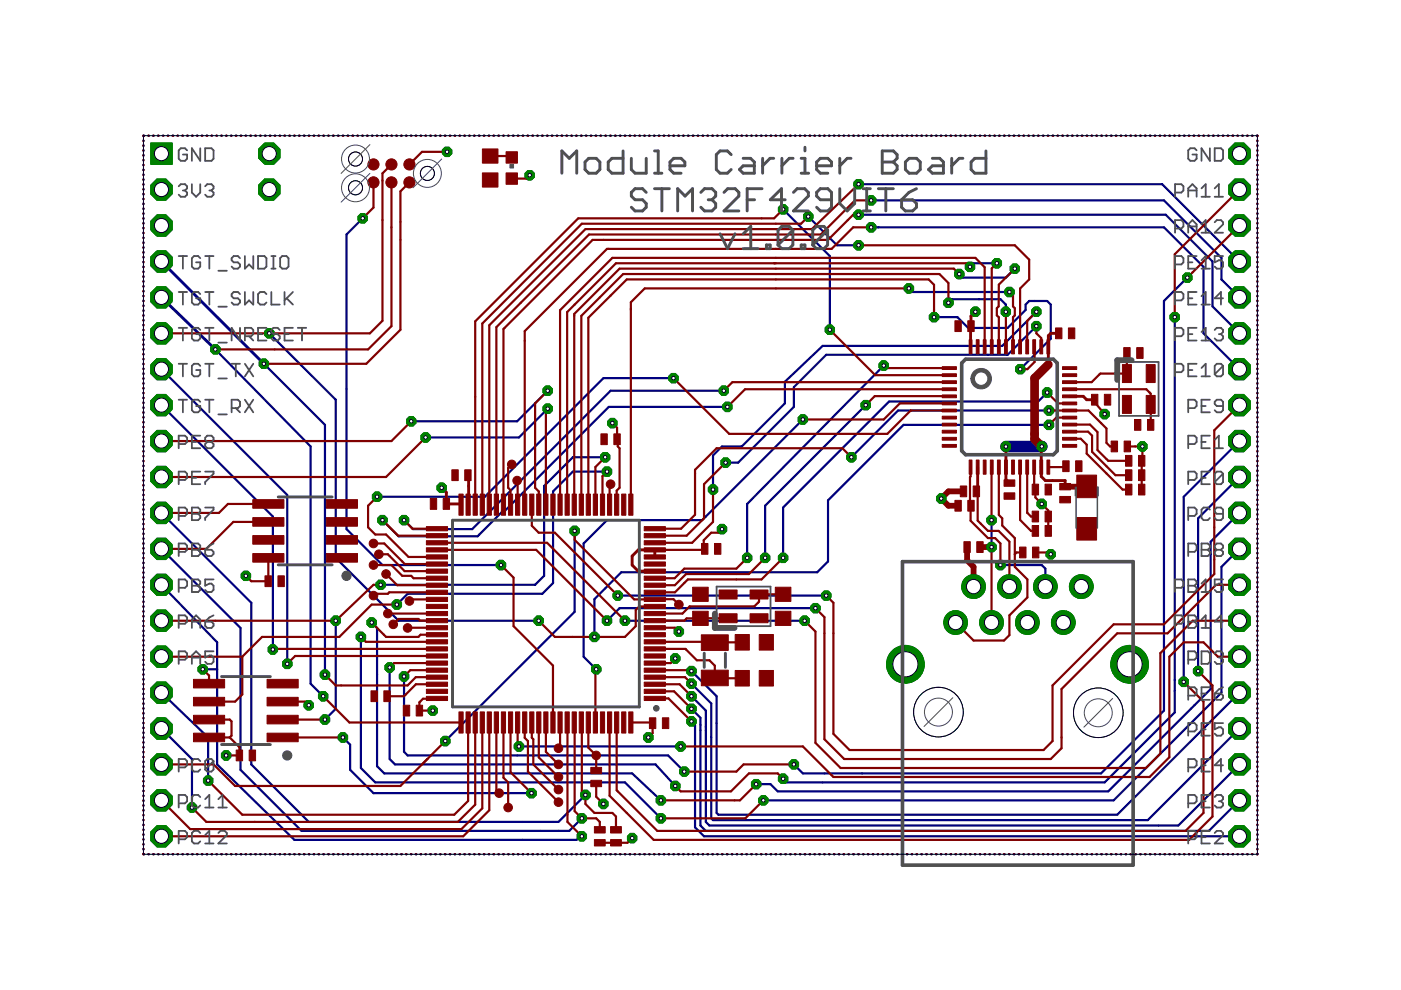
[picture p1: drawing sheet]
<svg xmlns="http://www.w3.org/2000/svg" width="297mm" height="210mm" viewBox="0 0 297 210" stroke-linecap="round" stroke-linejoin="round" font-family="sans-serif">
<g fill="none" stroke="#000080" stroke-width=".47">
<path d="M30.4 29.8v.1M30.4 30.8v.1M30.4 31.9v.1M30.4 32.9v.1M30.4 33.9v.1M30.4 34.9v.2M30.4 36v.1M30.4 37v.1M30.4 38v.1M30.4 39.1v.1M30.5 28.8l-.1 .1M31.5 28.8h.1"/>
<path d="M32.5 28.8h.1M33.5 28.8h.1M34.5 28.8h.1M35.6 28.8h.1M36.6 28.8h.1M37.6 28.8h.1M38.7 28.8h.1M39.7 28.8h.1M40.7 28.8h.2M41.8 28.8h.1M42.8 28.8h.1M43.8 28.8h.1"/>
<path d="M44.9 28.8h.1M45.9 28.8h.1M46.9 28.8h.1M47.9 28.8h.1M49 28.8h.1M50 28.8h.1M51 28.8h.2M52.1 28.8h.1M53.1 28.8h.1M54.1 28.8h.2M55.2 28.8h.1M56.2 28.8h.1"/>
<path d="M57.2 28.8h.1M58.3 28.8h.1M59.3 28.8h.1M60.3 28.8h.1M61.3 28.8h.2M62.4 28.8h.1M63.4 28.8h.1M64.4 28.8h.2M65.5 28.8h.1M66.5 28.8h.1M67.5 28.8h.1M68.6 28.8h.1"/>
<path d="M69.6 28.8h.1M70.6 28.8h.1M71.6 28.8h.2M72.7 28.8h.1M73.7 28.8h.1M74.7 28.8h.2M75.8 28.8h.1M76.8 28.8h.1M77.8 28.8h.2M78.9 28.8h.1M79.9 28.8h.1M80.9 28.8h.1"/>
<path d="M82 28.8h.1M83 28.8h.1M84 28.8h.1M85 28.8h.2M86.1 28.8h.1M87.1 28.8h.1M88.1 28.8h.2M89.2 28.8h.1M90.2 28.8h.1M91.2 28.8h.2M92.3 28.8h.1M93.3 28.8h.1"/>
<path d="M94.3 28.8h.1M95.4 28.8h.1M96.4 28.8h.1M97.4 28.8h.1M98.4 28.8h.2M99.5 28.8h.1M100.5 28.8h.1M101.5 28.8h.2M102.6 28.8h.1M103.6 28.8h.1M104.6 28.8h.2M105.7 28.8h.1"/>
<path d="M106.7 28.8h.1M107.7 28.8h.1M108.8 28.8h.1M109.8 28.8h.1M110.8 28.8h.1M111.8 28.8h.2M112.9 28.8h.1M113.9 28.8h.1M114.9 28.8h.2M116 28.8h.1M117 28.8h.1M118 28.8h.2"/>
<path d="M119.1 28.8h.1M120.1 28.8h.1M121.1 28.8h.1M122.2 28.8h.1M123.2 28.8h.1M124.2 28.8h.1M125.3 28.8h.1M126.3 28.8h.1M127.3 28.8h.1M128.4 28.8h.1M129.4 28.8h.1M130.4 28.8h.1"/>
<path d="M131.4 28.8h.2M132.5 28.8h.1M133.5 28.8h.1M134.5 28.8h.1M135.6 28.8h.1M136.6 28.8h.1M137.6 28.8h.1M138.7 28.8h.1M139.7 28.8h.1M140.7 28.8h.1M141.8 28.8h.1M142.8 28.8h.1"/>
<path d="M143.8 28.8h.1M144.8 28.8h.1M145.9 28.8h.1M146.9 28.8h.1M147.9 28.8h.1M149 28.8h.1M150 28.8h.1M151 28.8h.2M152.1 28.8h.1M153.1 28.8h.1M154.1 28.8h.1M155.2 28.8h.1"/>
<path d="M156.2 28.8h.1M157.2 28.8h.1M158.2 28.8h.1M159.3 28.8h.1M160.3 28.8h.1M161.3 28.8h.2M162.4 28.8h.1M163.4 28.8h.1M164.4 28.8h.1M165.5 28.8h.1M166.5 28.8h.1M167.5 28.8h.1"/>
<path d="M168.6 28.8h.1M169.6 28.8h.1M170.6 28.8h.1M171.6 28.8h.2M172.7 28.8h.1M173.7 28.8h.1M174.7 28.8h.2M175.8 28.8h.1M176.8 28.8h.1M177.8 28.8h.1M178.9 28.8h.1M179.9 28.8h.1"/>
<path d="M180.9 28.8h.1M181.9 28.8h.2M182 39.1h64.4l16.4 16.3M183 28.8h.1M184 28.8h.1M185 28.8h.2M186.1 28.8h.1M187.1 28.8h.1M188.1 28.8h.2M189.2 28.8h.1M190.2 28.8h.1M191.2 28.8h.1"/>
<path d="M192.3 28.8h.1M193.3 28.8h.1M194.3 28.8h.1M195.3 28.8h.2M196.4 28.8h.1M197.4 28.8h.1M198.4 28.8h.2M199.5 28.8h.1M200.5 28.8h.1M201.5 28.8h.2M202.6 28.8h.1M203.6 28.8h.1"/>
<path d="M204.6 28.8h.1M205.7 28.8h.1M206.7 28.8h.1M207.7 28.8h.1M208.7 28.8h.2M209.8 28.8h.1M210.8 28.8h.1M211.8 28.8h.2M212.9 28.8h.1M213.9 28.8h.1M214.9 28.8h.2M216 28.8h.1"/>
<path d="M217 28.8h.1M218 28.8h.1M219.1 28.8h.1M220.1 28.8h.1M221.1 28.8h.1M222.1 28.8h.2M223.2 28.8h.1M224.2 28.8h.1M225.2 28.8h.2M226.3 28.8h.1M227.3 28.8h.1M228.3 28.8h.2"/>
<path d="M229.4 28.8h.1M230.4 28.8h.1M231.4 28.8h.1M232.5 28.8h.1M233.5 28.8h.1M234.5 28.8h.1M235.5 28.8h.2M236.6 28.8h.1M237.6 28.8h.1M238.7 28.8h.1M239.7 28.8h.1M240.7 28.8h.1"/>
<path d="M241.7 28.8h.2M242.8 28.8h.1M243.8 28.8h.1M244.8 28.8h.1M245.9 28.8h.1M246.9 28.8h.1M247.9 28.8h.1M249 28.8h.1M250 28.8h.1M251 28.8h.1M252.1 28.8h.1M253.1 28.8h.1"/>
<path d="M254.1 28.8h.1M255.1 28.8h.1M256.2 28.8h.1M257.2 28.8h.1M258.2 28.8h.1M259.3 28.8h.1M260.3 28.8h.1M261.3 28.8h.2M262.4 28.8h.1M263.4 28.8h.1M264.4 28.8h.1M265.5 28.8h.1"/>
<path d="M266.5 28.8l.1 .1M266.6 29.8v.1M266.6 30.8v.1M266.6 31.9v.1M266.6 32.9v.1M266.6 33.9v.1M266.6 34.9v.2M266.6 36v.1M266.6 37v.1M266.6 38v.1M266.6 39.1v.1M30.4 40.1v.1"/>
<path d="M30.4 41.1v.1M30.4 42.1v.1M30.4 43.2v.1M30.4 44.2v.1M30.4 45.2v.1M30.4 46.2v.2M30.4 47.3v.1M30.4 48.3v.1M30.4 49.3v.1M30.4 50.4v.1M30.4 51.4v.1M30.4 52.4v.1"/>
<path d="M30.4 53.4v.2M30.4 54.5v.1M30.4 55.5v.1M30.4 56.5v.2M30.4 57.6v.1M30.4 58.6v.1M30.4 59.6v.1M76.9 46.3l-3.4 3.4v62.5l7.6 7.6h25.1M166 44.4l9.9 9.9v15.6M171.4 45.9l6.1 6.1h4.5M182 45.5h65.2l9.9 9.9v9.6l5.7 5.7M184.7 42.5h62.1l12.2 12.2v4.5l3.8 3.9"/>
<path d="M184.7 48.2h62.1l8.4 8.4v14.1l7.6 7.6M211.3 55.8h-4.9l-.7 .8M215.2 57l-1.9 1.9h-9.2l-.7-.8M251.7 58.9l-4.9 4.9v86.9l-13.4 13.3h-63.2l-1.9-1.9M266.6 40.1v.1M266.6 41.1v.1M266.6 42.1v.1M266.6 43.2v.1M266.6 44.2v.1M266.6 45.2v.1M266.6 46.2v.2M266.6 47.3v.1"/>
<path d="M266.6 48.3v.1M266.6 49.3v.1M266.6 50.4v.1M266.6 51.4v.1M266.6 52.4v.1M266.6 53.4v.2M266.6 54.5v.1M266.6 55.5v.1M266.6 56.5v.2M266.6 57.6v.1M266.6 58.6v.1M266.6 59.6v.1"/>
<path d="M30.4 60.7v.1M30.4 61.7v.1M30.4 62.7v.1M30.4 63.7v.2M30.4 64.8v.1M30.4 65.8v.1M30.4 66.8v.2M30.4 67.9v.1M30.4 68.9v.1M30.4 69.9v.1M30.4 71v.1M30.4 72v.1"/>
<path d="M30.4 73v.1M30.4 74v.1M30.4 75.1v.1M30.4 76.1v.1M30.4 77.1v.1M30.4 78.1v.2M30.4 79.2v.1M34.2 78.3l26.7 26.6v35.9M45.7 74.1l20.1 20.6v50.2l2.7 2.7M55.9 77.1l13 13v52.9M57.1 70.7l14.1 14.1v33.5l13.3 13.3h29.7M187.4 77.5l-29 29.3v11.5"/>
<path d="M192.7 61.2l.8 .7h20.5M198 67.2h5l2.3 2.3h8.3l3.8-3.8v-1.1l.8-.8h3.8l.8 .8v7.2l-6.5 6.5M201.1 64.2l.7-.8h10.3l1.2 1.2v1.5M219.7 69.2l-6.1 6h-38.4l-6.9 6.9v4.2l-11.8 11.8h-2.7M219.7 66.1l-7.2 7.2h-38.1l-8 7.6v4.6l-9.1 9.2h-4.2l-1.9 1.9v7.2M249.1 67.2v83.8l-14.9 14.9h-67.4l-.8-.8M266.6 60.7v.1M266.6 61.7v.1M266.6 62.7v.1M266.6 63.7v.2M266.6 64.8v.1M266.6 65.8v.1"/>
<path d="M266.6 66.8v.2M266.6 67.9v.1M266.6 68.9v.1M266.6 69.9v.1M266.6 71v.1M266.6 72v.1M266.6 73v.1M266.6 74v.1M266.6 75.1v.1M266.6 76.1v.1M266.6 77.1v.1M266.6 78.1v.2"/>
<path d="M266.6 79.2v.1M30.4 80.2v.1M30.4 81.2v.1M30.4 82.3v.1M30.4 83.3v.1M30.4 84.3v.1M30.4 85.3v.1M30.4 86.4v.1M30.4 87.4v.1M30.4 88.4v.1M30.4 89.5v.1M30.4 90.5v.1"/>
<path d="M30.4 91.5v.1M30.4 92.5v.2M30.4 93.6v.1M30.4 94.6v.1M30.4 95.6v.1M30.4 96.7v.1M30.4 97.7v.1M30.4 98.7v.1M30.4 99.7v.2M34.2 85.9l23.6 23.6v28.2M116.1 82.8l-6.5 6.5h-22.4M116.1 86.7l-6.1 6.1h-19.8"/>
<path d="M128.3 96.9h-6.8l-6.1 6.1v19.1l-1.9 1.9h-32.8M128.7 100h-7.2l-4.2 4.2v19.4l-2.3 2.3h-28.6l-2.3 2.3M142.8 80.2h-14.9l-25.1 25.1h-22.9M153.5 82.8h-24l-29.4 29.4h-12.5l-1.9-1.9M154.2 86.3h-25.1l-22.1 22.1h-.4l-5.3 5.3h-16.8l-3.4-3.4M170.2 88.9l-21.3 21.4h-20.2l-5 4.9v24l2.7 2.7M183.6 85.9l-21.4 21.3v11.1M222 83.2l-1.9 1.9h-31.6l-22.5 22.5v10.7M222.4 90.1h-30.8l-16 16v12.9l-2.3 2.3h-41.6l-5.7 5.7v8M222.4 87h-32l-9.9 9.9M262.8 93.5l-11.8 11.8v39.3M266.6 80.2v.1"/>
<path d="M266.6 81.2v.1M266.6 82.3v.1M266.6 83.3v.1M266.6 84.3v.1M266.6 85.3v.1M266.6 86.4v.1M266.6 87.4v.1M266.6 88.4v.1M266.6 89.5v.1M266.6 90.5v.1M266.6 91.5v.1M266.6 92.5v.2"/>
<path d="M266.6 93.6v.1M266.6 94.6v.1M266.6 95.6v.1M266.6 96.7v.1M266.6 97.7v.1M266.6 98.7v.1M266.6 99.7v.2M30.4 100.8v.1M30.4 101.8v.1M30.4 102.8v.2M30.4 103.9v.1M30.4 104.9v.1"/>
<path d="M30.4 105.9v.1M30.4 107v.1M30.4 108v.1M30.4 109v.1M30.4 110v.2M30.4 111.1v.1M30.4 112.1v.1M30.4 113.1v.1M30.4 114.2v.1M30.4 115.2v.1M30.4 116.2v.1M30.4 117.2v.1"/>
<path d="M30.4 118.3v.1M30.4 119.3v.1M34.2 116.4l16.8 16.7v30.1l12.9 13h56.8l2.7-2.7M34.2 108.8l19.1 19v34.3l12.2 12.2h52.9l5.7-5.7M121.8 112.6v17.1l-27.4 27.4M210.2 110.3v5.7M212.1 119.8h8.8l.7 .8v3.8M262.8 101.1l-8.8 8.8v32.4M262.8 116.4l-3.8 3.8v26.7l-22.9 22.8h-74.3M262.8 108.8l-6.1 6.1v31.2l-21.7 21.7h-70.1l-1.5-1.5h-3.1M266.6 100.8v.1M266.6 101.8v.1"/>
<path d="M266.6 102.8v.2M266.6 103.9v.1M266.6 104.9v.1M266.6 105.9v.1M266.6 107v.1M266.6 108v.1M266.6 109v.1M266.6 110v.2M266.6 111.1v.1M266.6 112.1v.1M266.6 113.1v.1M266.6 114.2v.1"/>
<path d="M266.6 115.2v.1M266.6 116.2v.1M266.6 117.2v.1M266.6 118.3v.1M266.6 119.3v.1M30.4 120.3v.1M30.4 121.3v.2M30.4 122.4v.1M30.4 123.4v.1M30.4 124.4v.1M30.4 125.5v.1M30.4 126.5v.1"/>
<path d="M30.4 127.5v.1M30.4 128.5v.2M30.4 129.6v.1M30.4 130.6v.1M30.4 131.6v.1M30.4 132.7v.1M30.4 133.7v.1M30.4 134.7v.1M30.4 135.7v.2M30.4 136.8v.1M30.4 137.8v.1M30.4 138.8v.2"/>
<path d="M30.4 139.9v.1M34.2 124l11.8 12.2v25.9l16.4 16h59.8l1.2-.8M71.2 131.6v18.7l-2.3 2.3M76.5 135v27.8l3.1 3.1h52.9l7.6 7.6M78.8 132l1.1 1.1v29.4l1.6 1.5h52.5l6.1 5.7M131 126.3h44.2M132.5 131.6h38.1M172.9 128.9h-41.5l-2.7 2.7M266.6 120.3v.1M266.6 121.3v.2M266.6 122.4v.1M266.6 123.4v.1"/>
<path d="M266.6 124.4v.1M266.6 125.5v.1M266.6 126.5v.1M266.6 127.5v.1M266.6 128.5v.2M266.6 129.6v.1M266.6 130.6v.1M266.6 131.6v.1M266.6 132.7v.1M266.6 133.7v.1M266.6 134.7v.1M266.6 135.7v.2"/>
<path d="M266.6 136.8v.1M266.6 137.8v.1M266.6 138.8v.2M266.6 139.9v.1M30.4 140.9v.1M30.4 141.9v.1M30.4 143v.1M30.4 144v.1M30.4 145v.1M30.4 146v.2M30.4 147.1v.1M30.4 148.1v.1"/>
<path d="M30.4 149.1v.1M30.4 150.2v.1M30.4 151.2v.1M30.4 152.2v.1M30.4 153.2v.2M30.4 154.3v.1M30.4 155.3v.1M30.4 156.3v.1M30.4 157.4v.1M30.4 158.4v.1M30.4 159.4v.1M34.2 146.9l9.9 9.5v9.1"/>
<path d="M34.2 154.5l6.5 6.4v10.3M43 141.9h3M72.7 156.4l1.5 1.5v5.3l5 5h33.5M82.6 141.5v19.4l1.2 1.2h55.2l4.2 4.5M85.7 143.4v16l.7 .8h55.2l3.5 3.4M110 158.3h34.3M146.6 150.3l1.9 1.9v22.8l1.1 1.2h106.7l6.5-6.5M146.6 147.6l3 3.1v23.6l.8 .7h99.4l13-12.9M146.6 153l.8 .7v21.7l1.9 1.9h113.5M146.6 144.9l4.2 4.2v24.4l.4 .4h92.2l19.4-19.4M146.6 142.3l5.3 5.3v24.8l.4 .3h84.6l25.9-25.8M266.6 140.9v.1"/>
<path d="M266.6 141.9v.1M266.6 143v.1M266.6 144v.1M266.6 145v.1M266.6 146v.2M266.6 147.1v.1M266.6 148.1v.1M266.6 149.1v.1M266.6 150.2v.1M266.6 151.2v.1M266.6 152.2v.1M266.6 153.2v.2"/>
<path d="M266.6 154.3v.1M266.6 155.3v.1M266.6 156.3v.1M266.6 157.4v.1M266.6 158.4v.1M266.6 159.4v.1M30.4 160.4v.1M30.4 161.5v.1M30.4 162.5v.1M30.4 163.5v.1M30.4 164.5v.2M30.4 165.6v.1"/>
<path d="M30.4 166.6v.1M30.4 167.6v.1M30.4 168.7v.1M30.4 169.7v.1M30.4 170.7v.1M30.4 171.7v.2M30.4 172.8v.1M30.4 173.8v.1M30.4 174.8v.2M30.4 175.9v.1M30.4 176.9v.1M30.4 177.9v.1"/>
<path d="M30.4 179v.1M30.4 180v.1M266.6 160.4v.1M266.6 161.5v.1M266.6 162.5v.1M266.6 163.5v.1M266.6 164.5v.2M266.6 165.6v.1M266.6 166.6v.1M266.6 167.6v.1M266.6 168.7v.1M266.6 169.7v.1"/>
<path d="M266.6 170.7v.1M266.6 171.7v.2M266.6 172.8v.1M266.6 173.8v.1M266.6 174.8v.2M266.6 175.9v.1M266.6 176.9v.1M266.6 177.9v.1M266.6 179v.1M266.6 180v.1M30.4 181l.1 .1M31.5 181.1h.1"/>
<path d="M32.5 181.1h.1M33.5 181.1h.1M34.5 181.1h.1M35.6 181.1h.1M36.6 181.1h.1M37.6 181.1h.1M38.7 181.1h.1M39.7 181.1h.1M40.7 181.1h.2M41.8 181.1h.1M42.8 181.1h.1M43.8 181.1h.1"/>
<path d="M44.9 181.1h.1M45.9 181.1h.1M46.9 181.1h.1M47.9 181.1h.1M49 181.1h.1M50 181.1h.1M51 181.1h.2M52.1 181.1h.1M53.1 181.1h.1M54.1 181.1h.2M55.2 181.1h.1M56.2 181.1h.1"/>
<path d="M57.2 181.1h.1M58.3 181.1h.1M59.3 181.1h.1M60.3 181.1h.1M61.3 181.1h.2M62.4 181.1h.1M63.4 181.1h.1M64.4 181.1h.2M65.5 181.1h.1M66.5 181.1h.1M67.5 181.1h.1M68.6 181.1h.1"/>
<path d="M69.6 181.1h.1M70.6 181.1h.1M71.6 181.1h.2M72.7 181.1h.1M73.7 181.1h.1M74.7 181.1h.2M75.8 181.1h.1M76.8 181.1h.1M77.8 181.1h.2M78.9 181.1h.1M79.9 181.1h.1M80.9 181.1h.1"/>
<path d="M82 181.1h.1M83 181.1h.1M84 181.1h.1M85 181.1h.2M86.1 181.1h.1M87.1 181.1h.1M88.1 181.1h.2M89.2 181.1h.1M90.2 181.1h.1M91.2 181.1h.2M92.3 181.1h.1M93.3 181.1h.1"/>
<path d="M94.3 181.1h.1M95.4 181.1h.1M96.4 181.1h.1M97.4 181.1h.1M98.4 181.1h.2M99.5 181.1h.1M100.5 181.1h.1M101.5 181.1h.2M102.6 181.1h.1M103.6 181.1h.1M104.6 181.1h.2M105.7 181.1h.1"/>
<path d="M106.7 181.1h.1M107.7 181.1h.1M108.8 181.1h.1M109.8 181.1h.1M110.8 181.1h.1M111.8 181.1h.2M112.9 181.1h.1M113.9 181.1h.1M114.9 181.1h.2M116 181.1h.1M117 181.1h.1M118 181.1h.2"/>
<path d="M119.1 181.1h.1M120.1 181.1h.1M121.1 181.1h.1M122.2 181.1h.1M123.2 181.1h.1M124.2 181.1h.1M125.3 181.1h.1M126.3 181.1h.1M127.3 181.1h.1M128.4 181.1h.1M129.4 181.1h.1M130.4 181.1h.1"/>
<path d="M131.4 181.1h.2M132.5 181.1h.1M133.5 181.1h.1M134.5 181.1h.1M135.6 181.1h.1M136.6 181.1h.1M137.6 181.1h.1M138.7 181.1h.1M139.7 181.1h.1M140.7 181.1h.1M141.8 181.1h.1M142.8 181.1h.1"/>
<path d="M143.8 181.1h.1M144.8 181.1h.1M145.9 181.1h.1M146.9 181.1h.1M147.9 181.1h.1M149 181.1h.1M150 181.1h.1M151 181.1h.2M152.1 181.1h.1M153.1 181.1h.1M154.1 181.1h.1M155.2 181.1h.1"/>
<path d="M156.2 181.1h.1M157.2 181.1h.1M158.2 181.1h.1M159.3 181.1h.1M160.3 181.1h.1M161.3 181.1h.2M162.4 181.1h.1M163.4 181.1h.1M164.4 181.1h.1M165.5 181.1h.1M166.5 181.1h.1M167.5 181.1h.1"/>
<path d="M168.6 181.1h.1M169.6 181.1h.1M170.6 181.1h.1M171.6 181.1h.2M172.7 181.1h.1M173.7 181.1h.1M174.7 181.1h.2M175.8 181.1h.1M176.8 181.1h.1M177.8 181.1h.1M178.9 181.1h.1M179.9 181.1h.1"/>
<path d="M180.9 181.1h.1M181.9 181.1h.2M183 181.1h.1M184 181.1h.1M185 181.1h.2M186.1 181.1h.1M187.1 181.1h.1M188.1 181.1h.2M189.2 181.1h.1M190.2 181.1h.1M191.2 181.1h.1M192.3 181.1h.1"/>
<path d="M193.3 181.1h.1M194.3 181.1h.1M195.3 181.1h.2M196.4 181.1h.1M197.4 181.1h.1M198.4 181.1h.2M199.5 181.1h.1M200.5 181.1h.1M201.5 181.1h.2M202.6 181.1h.1M203.6 181.1h.1M204.6 181.1h.1"/>
<path d="M205.7 181.1h.1M206.7 181.1h.1M207.7 181.1h.1M208.7 181.1h.2M209.8 181.1h.1M210.8 181.1h.1M211.8 181.1h.2M212.9 181.1h.1M213.9 181.1h.1M214.9 181.1h.2M216 181.1h.1M217 181.1h.1"/>
<path d="M218 181.1h.1M219.1 181.1h.1M220.1 181.1h.1M221.1 181.1h.1M222.1 181.1h.2M223.2 181.1h.1M224.2 181.1h.1M225.2 181.1h.2M226.3 181.1h.1M227.3 181.1h.1M228.3 181.1h.2M229.4 181.1h.1"/>
<path d="M230.4 181.1h.1M231.4 181.1h.1M232.5 181.1h.1M233.5 181.1h.1M234.5 181.1h.1M235.5 181.1h.2M236.6 181.1h.1M237.6 181.1h.1M238.7 181.1h.1M239.7 181.1h.1M240.7 181.1h.1M241.7 181.1h.2"/>
<path d="M242.8 181.1h.1M243.8 181.1h.1M244.8 181.1h.1M245.9 181.1h.1M246.9 181.1h.1M247.9 181.1h.1M249 181.1h.1M250 181.1h.1M251 181.1h.1M252.1 181.1h.1M253.1 181.1h.1M254.1 181.1h.1"/>
<path d="M255.1 181.1h.1M256.2 181.1h.1M257.2 181.1h.1M258.2 181.1h.1M259.3 181.1h.1M260.3 181.1h.1M261.3 181.1h.2M262.4 181.1h.1M263.4 181.1h.1M264.4 181.1h.1M265.5 181.1h.1M266.6 181l-.1 .1"/>
</g>
<path d="M34.2 55.4l21.7 21.7M34.2 63.1l11.5 11" fill="none" stroke="#000080" stroke-width=".61"/>
<path d="M213.3 94.7h7.6M220.9 94.7h.1" fill="none" stroke="#000080" stroke-width="2.5"/>
<circle cx="202.6" cy="132" r="2.52" fill="#008000" stroke="#008000" stroke-width=".21"/>
<circle cx="202.6" cy="132" r="1.52" fill="#fff" stroke="#000" stroke-width=".21"/>
<circle cx="206.4" cy="124.4" r="2.52" fill="#008000" stroke="#008000" stroke-width=".21"/>
<circle cx="206.4" cy="124.4" r="1.52" fill="#fff" stroke="#000" stroke-width=".21"/>
<circle cx="210.2" cy="132" r="2.52" fill="#008000" stroke="#008000" stroke-width=".21"/>
<circle cx="210.2" cy="132" r="1.52" fill="#fff" stroke="#000" stroke-width=".21"/>
<circle cx="214" cy="124.4" r="2.52" fill="#008000" stroke="#008000" stroke-width=".21"/>
<circle cx="214" cy="124.4" r="1.52" fill="#fff" stroke="#000" stroke-width=".21"/>
<circle cx="217.8" cy="132" r="2.52" fill="#008000" stroke="#008000" stroke-width=".21"/>
<circle cx="217.8" cy="132" r="1.52" fill="#fff" stroke="#000" stroke-width=".21"/>
<circle cx="221.6" cy="124.4" r="2.52" fill="#008000" stroke="#008000" stroke-width=".21"/>
<circle cx="221.6" cy="124.4" r="1.52" fill="#fff" stroke="#000" stroke-width=".21"/>
<circle cx="225.4" cy="132" r="2.52" fill="#008000" stroke="#008000" stroke-width=".21"/>
<circle cx="225.4" cy="132" r="1.52" fill="#fff" stroke="#000" stroke-width=".21"/>
<circle cx="229.3" cy="124.4" r="2.52" fill="#008000" stroke="#008000" stroke-width=".21"/>
<circle cx="229.3" cy="124.4" r="1.52" fill="#fff" stroke="#000" stroke-width=".21"/>
<circle cx="239.5" cy="140.8" r="4" fill="#008000" stroke="#008000" stroke-width=".21"/>
<circle cx="239.5" cy="140.8" r="2.67" fill="#fff" stroke="#000" stroke-width=".21"/>
<circle cx="192" cy="140.8" r="4" fill="#008000" stroke="#008000" stroke-width=".21"/>
<circle cx="192" cy="140.8" r="2.67" fill="#fff" stroke="#000" stroke-width=".21"/>
<path d="M32 30.3h4.5v4.5h-4.5z" fill="#008000" stroke="#008000" stroke-width=".21"/>
<circle cx="34.2" cy="32.6" r="1.5" fill="#fff" stroke="#000" stroke-width=".21"/>
<circle cx="34.2" cy="40.2" r="2.45" fill="#008000" stroke="#008000" stroke-width=".21"/>
<circle cx="34.2" cy="40.2" r="1.5" fill="#fff" stroke="#000" stroke-width=".21"/>
<circle cx="34.2" cy="47.8" r="2.45" fill="#008000" stroke="#008000" stroke-width=".21"/>
<circle cx="34.2" cy="47.8" r="1.5" fill="#fff" stroke="#000" stroke-width=".21"/>
<circle cx="34.2" cy="55.4" r="2.45" fill="#008000" stroke="#008000" stroke-width=".21"/>
<circle cx="34.2" cy="55.4" r="1.5" fill="#fff" stroke="#000" stroke-width=".21"/>
<circle cx="34.2" cy="63.1" r="2.45" fill="#008000" stroke="#008000" stroke-width=".21"/>
<circle cx="34.2" cy="63.1" r="1.5" fill="#fff" stroke="#000" stroke-width=".21"/>
<circle cx="34.2" cy="70.7" r="2.45" fill="#008000" stroke="#008000" stroke-width=".21"/>
<circle cx="34.2" cy="70.7" r="1.5" fill="#fff" stroke="#000" stroke-width=".21"/>
<circle cx="34.2" cy="78.3" r="2.45" fill="#008000" stroke="#008000" stroke-width=".21"/>
<circle cx="34.2" cy="78.3" r="1.5" fill="#fff" stroke="#000" stroke-width=".21"/>
<circle cx="34.2" cy="85.9" r="2.45" fill="#008000" stroke="#008000" stroke-width=".21"/>
<circle cx="34.2" cy="85.9" r="1.5" fill="#fff" stroke="#000" stroke-width=".21"/>
<circle cx="34.2" cy="93.5" r="2.45" fill="#008000" stroke="#008000" stroke-width=".21"/>
<circle cx="34.2" cy="93.5" r="1.5" fill="#fff" stroke="#000" stroke-width=".21"/>
<circle cx="34.2" cy="101.1" r="2.45" fill="#008000" stroke="#008000" stroke-width=".21"/>
<circle cx="34.2" cy="101.1" r="1.5" fill="#fff" stroke="#000" stroke-width=".21"/>
<circle cx="34.2" cy="108.8" r="2.45" fill="#008000" stroke="#008000" stroke-width=".21"/>
<circle cx="34.2" cy="108.8" r="1.5" fill="#fff" stroke="#000" stroke-width=".21"/>
<circle cx="34.2" cy="116.4" r="2.45" fill="#008000" stroke="#008000" stroke-width=".21"/>
<circle cx="34.2" cy="116.4" r="1.5" fill="#fff" stroke="#000" stroke-width=".21"/>
<circle cx="34.2" cy="124" r="2.45" fill="#008000" stroke="#008000" stroke-width=".21"/>
<circle cx="34.2" cy="124" r="1.5" fill="#fff" stroke="#000" stroke-width=".21"/>
<circle cx="34.2" cy="131.6" r="2.45" fill="#008000" stroke="#008000" stroke-width=".21"/>
<circle cx="34.2" cy="131.6" r="1.5" fill="#fff" stroke="#000" stroke-width=".21"/>
<circle cx="34.2" cy="139.2" r="2.45" fill="#008000" stroke="#008000" stroke-width=".21"/>
<circle cx="34.2" cy="139.2" r="1.5" fill="#fff" stroke="#000" stroke-width=".21"/>
<circle cx="34.2" cy="146.9" r="2.45" fill="#008000" stroke="#008000" stroke-width=".21"/>
<circle cx="34.2" cy="146.9" r="1.5" fill="#fff" stroke="#000" stroke-width=".21"/>
<circle cx="34.2" cy="154.5" r="2.45" fill="#008000" stroke="#008000" stroke-width=".21"/>
<circle cx="34.2" cy="154.5" r="1.5" fill="#fff" stroke="#000" stroke-width=".21"/>
<circle cx="34.2" cy="162.1" r="2.45" fill="#008000" stroke="#008000" stroke-width=".21"/>
<circle cx="34.2" cy="162.1" r="1.5" fill="#fff" stroke="#000" stroke-width=".21"/>
<circle cx="34.2" cy="169.7" r="2.45" fill="#008000" stroke="#008000" stroke-width=".21"/>
<circle cx="34.2" cy="169.7" r="1.5" fill="#fff" stroke="#000" stroke-width=".21"/>
<circle cx="34.2" cy="177.3" r="2.45" fill="#008000" stroke="#008000" stroke-width=".21"/>
<circle cx="34.2" cy="177.3" r="1.5" fill="#fff" stroke="#000" stroke-width=".21"/>
<circle cx="262.8" cy="177.3" r="2.45" fill="#008000" stroke="#008000" stroke-width=".21"/>
<circle cx="262.8" cy="177.3" r="1.5" fill="#fff" stroke="#000" stroke-width=".21"/>
<circle cx="262.8" cy="169.7" r="2.45" fill="#008000" stroke="#008000" stroke-width=".21"/>
<circle cx="262.8" cy="169.7" r="1.5" fill="#fff" stroke="#000" stroke-width=".21"/>
<circle cx="262.8" cy="162.1" r="2.45" fill="#008000" stroke="#008000" stroke-width=".21"/>
<circle cx="262.8" cy="162.1" r="1.5" fill="#fff" stroke="#000" stroke-width=".21"/>
<circle cx="262.8" cy="154.5" r="2.45" fill="#008000" stroke="#008000" stroke-width=".21"/>
<circle cx="262.8" cy="154.5" r="1.5" fill="#fff" stroke="#000" stroke-width=".21"/>
<circle cx="262.8" cy="146.9" r="2.45" fill="#008000" stroke="#008000" stroke-width=".21"/>
<circle cx="262.8" cy="146.9" r="1.5" fill="#fff" stroke="#000" stroke-width=".21"/>
<circle cx="262.8" cy="139.2" r="2.45" fill="#008000" stroke="#008000" stroke-width=".21"/>
<circle cx="262.8" cy="139.2" r="1.5" fill="#fff" stroke="#000" stroke-width=".21"/>
<circle cx="262.8" cy="131.6" r="2.45" fill="#008000" stroke="#008000" stroke-width=".21"/>
<circle cx="262.8" cy="131.6" r="1.5" fill="#fff" stroke="#000" stroke-width=".21"/>
<circle cx="262.8" cy="124" r="2.45" fill="#008000" stroke="#008000" stroke-width=".21"/>
<circle cx="262.8" cy="124" r="1.5" fill="#fff" stroke="#000" stroke-width=".21"/>
<circle cx="262.8" cy="116.4" r="2.45" fill="#008000" stroke="#008000" stroke-width=".21"/>
<circle cx="262.8" cy="116.4" r="1.5" fill="#fff" stroke="#000" stroke-width=".21"/>
<circle cx="262.8" cy="108.8" r="2.45" fill="#008000" stroke="#008000" stroke-width=".21"/>
<circle cx="262.8" cy="108.8" r="1.5" fill="#fff" stroke="#000" stroke-width=".21"/>
<circle cx="262.8" cy="101.1" r="2.45" fill="#008000" stroke="#008000" stroke-width=".21"/>
<circle cx="262.8" cy="101.1" r="1.5" fill="#fff" stroke="#000" stroke-width=".21"/>
<circle cx="262.8" cy="93.5" r="2.45" fill="#008000" stroke="#008000" stroke-width=".21"/>
<circle cx="262.8" cy="93.5" r="1.5" fill="#fff" stroke="#000" stroke-width=".21"/>
<circle cx="262.8" cy="85.9" r="2.45" fill="#008000" stroke="#008000" stroke-width=".21"/>
<circle cx="262.8" cy="85.9" r="1.5" fill="#fff" stroke="#000" stroke-width=".21"/>
<circle cx="262.8" cy="78.3" r="2.45" fill="#008000" stroke="#008000" stroke-width=".21"/>
<circle cx="262.8" cy="78.3" r="1.5" fill="#fff" stroke="#000" stroke-width=".21"/>
<circle cx="262.8" cy="70.7" r="2.45" fill="#008000" stroke="#008000" stroke-width=".21"/>
<circle cx="262.8" cy="70.7" r="1.5" fill="#fff" stroke="#000" stroke-width=".21"/>
<circle cx="262.8" cy="63.1" r="2.45" fill="#008000" stroke="#008000" stroke-width=".21"/>
<circle cx="262.8" cy="63.1" r="1.5" fill="#fff" stroke="#000" stroke-width=".21"/>
<circle cx="262.8" cy="55.4" r="2.45" fill="#008000" stroke="#008000" stroke-width=".21"/>
<circle cx="262.8" cy="55.4" r="1.5" fill="#fff" stroke="#000" stroke-width=".21"/>
<circle cx="262.8" cy="47.8" r="2.45" fill="#008000" stroke="#008000" stroke-width=".21"/>
<circle cx="262.8" cy="47.8" r="1.5" fill="#fff" stroke="#000" stroke-width=".21"/>
<circle cx="262.8" cy="40.2" r="2.45" fill="#008000" stroke="#008000" stroke-width=".21"/>
<circle cx="262.8" cy="40.2" r="1.5" fill="#fff" stroke="#000" stroke-width=".21"/>
<circle cx="262.8" cy="32.6" r="2.45" fill="#008000" stroke="#008000" stroke-width=".21"/>
<circle cx="262.8" cy="32.6" r="1.5" fill="#fff" stroke="#000" stroke-width=".21"/>
<circle cx="57.1" cy="40.2" r="2.45" fill="#008000" stroke="#008000" stroke-width=".21"/>
<circle cx="57.1" cy="40.2" r="1.5" fill="#fff" stroke="#000" stroke-width=".21"/>
<circle cx="57.1" cy="32.6" r="2.45" fill="#008000" stroke="#008000" stroke-width=".21"/>
<circle cx="57.1" cy="32.6" r="1.5" fill="#fff" stroke="#000" stroke-width=".21"/>
<circle cx="242.2" cy="94.7" r="1.07" fill="#008000" stroke="#008000" stroke-width=".21"/>
<circle cx="242.2" cy="94.7" r=".38" fill="#fff" stroke="#000" stroke-width=".21"/>
<circle cx="220.9" cy="106.8" r="1.07" fill="#008000" stroke="#008000" stroke-width=".21"/>
<circle cx="220.9" cy="106.8" r=".38" fill="#fff" stroke="#000" stroke-width=".21"/>
<circle cx="234.2" cy="87.8" r="1.07" fill="#008000" stroke="#008000" stroke-width=".21"/>
<circle cx="234.2" cy="87.8" r=".38" fill="#fff" stroke="#000" stroke-width=".21"/>
<circle cx="206.8" cy="66.1" r="1.07" fill="#008000" stroke="#008000" stroke-width=".21"/>
<circle cx="206.8" cy="66.1" r=".38" fill="#fff" stroke="#000" stroke-width=".21"/>
<circle cx="222.8" cy="117.5" r="1.07" fill="#008000" stroke="#008000" stroke-width=".21"/>
<circle cx="222.8" cy="117.5" r=".38" fill="#fff" stroke="#000" stroke-width=".21"/>
<circle cx="199.6" cy="105.7" r="1.07" fill="#008000" stroke="#008000" stroke-width=".21"/>
<circle cx="199.6" cy="105.7" r=".38" fill="#fff" stroke="#000" stroke-width=".21"/>
<circle cx="112.3" cy="37.1" r="1.07" fill="#008000" stroke="#008000" stroke-width=".21"/>
<circle cx="112.3" cy="37.1" r=".38" fill="#fff" stroke="#000" stroke-width=".21"/>
<circle cx="94.8" cy="32.2" r="1.07" fill="#008000" stroke="#008000" stroke-width=".21"/>
<circle cx="94.8" cy="32.2" r=".38" fill="#fff" stroke="#000" stroke-width=".21"/>
<circle cx="137.5" cy="156.4" r="1.07" fill="#008000" stroke="#008000" stroke-width=".21"/>
<circle cx="137.5" cy="156.4" r=".38" fill="#fff" stroke="#000" stroke-width=".21"/>
<circle cx="153.1" cy="112.2" r="1.07" fill="#008000" stroke="#008000" stroke-width=".21"/>
<circle cx="153.1" cy="112.2" r=".38" fill="#fff" stroke="#000" stroke-width=".21"/>
<circle cx="93.6" cy="103.4" r="1.07" fill="#008000" stroke="#008000" stroke-width=".21"/>
<circle cx="93.6" cy="103.4" r=".38" fill="#fff" stroke="#000" stroke-width=".21"/>
<circle cx="91.8" cy="150.7" r="1.07" fill="#008000" stroke="#008000" stroke-width=".21"/>
<circle cx="91.8" cy="150.7" r=".38" fill="#fff" stroke="#000" stroke-width=".21"/>
<circle cx="129.8" cy="89.7" r="1.07" fill="#008000" stroke="#008000" stroke-width=".21"/>
<circle cx="129.8" cy="89.7" r=".38" fill="#fff" stroke="#000" stroke-width=".21"/>
<circle cx="143.2" cy="139.6" r="1.07" fill="#008000" stroke="#008000" stroke-width=".21"/>
<circle cx="143.2" cy="139.6" r=".38" fill="#fff" stroke="#000" stroke-width=".21"/>
<circle cx="143.9" cy="133.9" r="1.07" fill="#008000" stroke="#008000" stroke-width=".21"/>
<circle cx="143.9" cy="133.9" r=".38" fill="#fff" stroke="#000" stroke-width=".21"/>
<circle cx="127.9" cy="170.5" r="1.07" fill="#008000" stroke="#008000" stroke-width=".21"/>
<circle cx="127.9" cy="170.5" r=".38" fill="#fff" stroke="#000" stroke-width=".21"/>
<circle cx="52.1" cy="122.1" r="1.07" fill="#008000" stroke="#008000" stroke-width=".21"/>
<circle cx="52.1" cy="122.1" r=".38" fill="#fff" stroke="#000" stroke-width=".21"/>
<circle cx="134" cy="177.7" r="1.07" fill="#008000" stroke="#008000" stroke-width=".21"/>
<circle cx="134" cy="177.7" r=".38" fill="#fff" stroke="#000" stroke-width=".21"/>
<circle cx="47.9" cy="160.2" r="1.07" fill="#008000" stroke="#008000" stroke-width=".21"/>
<circle cx="47.9" cy="160.2" r=".38" fill="#fff" stroke="#000" stroke-width=".21"/>
<circle cx="65.5" cy="149.5" r="1.07" fill="#008000" stroke="#008000" stroke-width=".21"/>
<circle cx="65.5" cy="149.5" r=".38" fill="#fff" stroke="#000" stroke-width=".21"/>
<circle cx="114.2" cy="131.6" r="1.07" fill="#008000" stroke="#008000" stroke-width=".21"/>
<circle cx="114.2" cy="131.6" r=".38" fill="#fff" stroke="#000" stroke-width=".21"/>
<circle cx="57.1" cy="70.7" r="1.07" fill="#008000" stroke="#008000" stroke-width=".21"/>
<circle cx="57.1" cy="70.7" r=".38" fill="#fff" stroke="#000" stroke-width=".21"/>
<circle cx="222.4" cy="90.1" r="1.07" fill="#008000" stroke="#008000" stroke-width=".21"/>
<circle cx="222.4" cy="90.1" r=".38" fill="#fff" stroke="#000" stroke-width=".21"/>
<circle cx="126" cy="135" r="1.07" fill="#008000" stroke="#008000" stroke-width=".21"/>
<circle cx="126" cy="135" r=".38" fill="#fff" stroke="#000" stroke-width=".21"/>
<circle cx="68.9" cy="143" r="1.07" fill="#008000" stroke="#008000" stroke-width=".21"/>
<circle cx="68.9" cy="143" r=".38" fill="#fff" stroke="#000" stroke-width=".21"/>
<circle cx="55.9" cy="77.1" r="1.07" fill="#008000" stroke="#008000" stroke-width=".21"/>
<circle cx="55.9" cy="77.1" r=".38" fill="#fff" stroke="#000" stroke-width=".21"/>
<circle cx="68.5" cy="147.6" r="1.07" fill="#008000" stroke="#008000" stroke-width=".21"/>
<circle cx="68.5" cy="147.6" r=".38" fill="#fff" stroke="#000" stroke-width=".21"/>
<circle cx="45.7" cy="74.1" r="1.07" fill="#008000" stroke="#008000" stroke-width=".21"/>
<circle cx="45.7" cy="74.1" r=".38" fill="#fff" stroke="#000" stroke-width=".21"/>
<circle cx="106.2" cy="119.8" r="1.07" fill="#008000" stroke="#008000" stroke-width=".21"/>
<circle cx="106.2" cy="119.8" r=".38" fill="#fff" stroke="#000" stroke-width=".21"/>
<circle cx="76.9" cy="46.3" r="1.07" fill="#008000" stroke="#008000" stroke-width=".21"/>
<circle cx="76.9" cy="46.3" r=".38" fill="#fff" stroke="#000" stroke-width=".21"/>
<circle cx="158.4" cy="118.3" r="1.07" fill="#008000" stroke="#008000" stroke-width=".21"/>
<circle cx="158.4" cy="118.3" r=".38" fill="#fff" stroke="#000" stroke-width=".21"/>
<circle cx="187.4" cy="77.5" r="1.07" fill="#008000" stroke="#008000" stroke-width=".21"/>
<circle cx="187.4" cy="77.5" r=".38" fill="#fff" stroke="#000" stroke-width=".21"/>
<circle cx="175.9" cy="69.9" r="1.07" fill="#008000" stroke="#008000" stroke-width=".21"/>
<circle cx="175.9" cy="69.9" r=".38" fill="#fff" stroke="#000" stroke-width=".21"/>
<circle cx="166" cy="44.4" r="1.07" fill="#008000" stroke="#008000" stroke-width=".21"/>
<circle cx="166" cy="44.4" r=".38" fill="#fff" stroke="#000" stroke-width=".21"/>
<circle cx="153.5" cy="82.8" r="1.07" fill="#008000" stroke="#008000" stroke-width=".21"/>
<circle cx="153.5" cy="82.8" r=".38" fill="#fff" stroke="#000" stroke-width=".21"/>
<circle cx="85.7" cy="110.3" r="1.07" fill="#008000" stroke="#008000" stroke-width=".21"/>
<circle cx="85.7" cy="110.3" r=".38" fill="#fff" stroke="#000" stroke-width=".21"/>
<circle cx="154.2" cy="86.3" r="1.07" fill="#008000" stroke="#008000" stroke-width=".21"/>
<circle cx="154.2" cy="86.3" r=".38" fill="#fff" stroke="#000" stroke-width=".21"/>
<circle cx="81.1" cy="110.3" r="1.07" fill="#008000" stroke="#008000" stroke-width=".21"/>
<circle cx="81.1" cy="110.3" r=".38" fill="#fff" stroke="#000" stroke-width=".21"/>
<circle cx="162.2" cy="118.3" r="1.07" fill="#008000" stroke="#008000" stroke-width=".21"/>
<circle cx="162.2" cy="118.3" r=".38" fill="#fff" stroke="#000" stroke-width=".21"/>
<circle cx="183.6" cy="85.9" r="1.07" fill="#008000" stroke="#008000" stroke-width=".21"/>
<circle cx="183.6" cy="85.9" r=".38" fill="#fff" stroke="#000" stroke-width=".21"/>
<circle cx="170.2" cy="88.9" r="1.07" fill="#008000" stroke="#008000" stroke-width=".21"/>
<circle cx="170.2" cy="88.9" r=".38" fill="#fff" stroke="#000" stroke-width=".21"/>
<circle cx="126.4" cy="141.9" r="1.07" fill="#008000" stroke="#008000" stroke-width=".21"/>
<circle cx="126.4" cy="141.9" r=".38" fill="#fff" stroke="#000" stroke-width=".21"/>
<circle cx="201.1" cy="64.2" r="1.07" fill="#008000" stroke="#008000" stroke-width=".21"/>
<circle cx="201.1" cy="64.2" r=".38" fill="#fff" stroke="#000" stroke-width=".21"/>
<circle cx="213.3" cy="66.1" r="1.07" fill="#008000" stroke="#008000" stroke-width=".21"/>
<circle cx="213.3" cy="66.1" r=".38" fill="#fff" stroke="#000" stroke-width=".21"/>
<circle cx="215.2" cy="57" r="1.07" fill="#008000" stroke="#008000" stroke-width=".21"/>
<circle cx="215.2" cy="57" r=".38" fill="#fff" stroke="#000" stroke-width=".21"/>
<circle cx="203.4" cy="58.1" r="1.07" fill="#008000" stroke="#008000" stroke-width=".21"/>
<circle cx="203.4" cy="58.1" r=".38" fill="#fff" stroke="#000" stroke-width=".21"/>
<circle cx="211.3" cy="55.8" r="1.07" fill="#008000" stroke="#008000" stroke-width=".21"/>
<circle cx="211.3" cy="55.8" r=".38" fill="#fff" stroke="#000" stroke-width=".21"/>
<circle cx="205.7" cy="56.6" r="1.07" fill="#008000" stroke="#008000" stroke-width=".21"/>
<circle cx="205.7" cy="56.6" r=".38" fill="#fff" stroke="#000" stroke-width=".21"/>
<circle cx="171.4" cy="45.9" r="1.07" fill="#008000" stroke="#008000" stroke-width=".21"/>
<circle cx="171.4" cy="45.9" r=".38" fill="#fff" stroke="#000" stroke-width=".21"/>
<circle cx="182" cy="52" r="1.07" fill="#008000" stroke="#008000" stroke-width=".21"/>
<circle cx="182" cy="52" r=".38" fill="#fff" stroke="#000" stroke-width=".21"/>
<circle cx="198" cy="67.2" r="1.07" fill="#008000" stroke="#008000" stroke-width=".21"/>
<circle cx="198" cy="67.2" r=".38" fill="#fff" stroke="#000" stroke-width=".21"/>
<circle cx="216.3" cy="78.3" r="1.07" fill="#008000" stroke="#008000" stroke-width=".21"/>
<circle cx="216.3" cy="78.3" r=".38" fill="#fff" stroke="#000" stroke-width=".21"/>
<circle cx="219.7" cy="69.2" r="1.07" fill="#008000" stroke="#008000" stroke-width=".21"/>
<circle cx="219.7" cy="69.2" r=".38" fill="#fff" stroke="#000" stroke-width=".21"/>
<circle cx="153.8" cy="98.1" r="1.07" fill="#008000" stroke="#008000" stroke-width=".21"/>
<circle cx="153.8" cy="98.1" r=".38" fill="#fff" stroke="#000" stroke-width=".21"/>
<circle cx="214" cy="61.9" r="1.07" fill="#008000" stroke="#008000" stroke-width=".21"/>
<circle cx="214" cy="61.9" r=".38" fill="#fff" stroke="#000" stroke-width=".21"/>
<circle cx="192.7" cy="61.2" r="1.07" fill="#008000" stroke="#008000" stroke-width=".21"/>
<circle cx="192.7" cy="61.2" r=".38" fill="#fff" stroke="#000" stroke-width=".21"/>
<circle cx="219.7" cy="66.1" r="1.07" fill="#008000" stroke="#008000" stroke-width=".21"/>
<circle cx="219.7" cy="66.1" r=".38" fill="#fff" stroke="#000" stroke-width=".21"/>
<circle cx="151.2" cy="103.8" r="1.07" fill="#008000" stroke="#008000" stroke-width=".21"/>
<circle cx="151.2" cy="103.8" r=".38" fill="#fff" stroke="#000" stroke-width=".21"/>
<circle cx="166" cy="118.3" r="1.07" fill="#008000" stroke="#008000" stroke-width=".21"/>
<circle cx="166" cy="118.3" r=".38" fill="#fff" stroke="#000" stroke-width=".21"/>
<circle cx="222" cy="83.2" r="1.07" fill="#008000" stroke="#008000" stroke-width=".21"/>
<circle cx="222" cy="83.2" r=".38" fill="#fff" stroke="#000" stroke-width=".21"/>
<circle cx="222.4" cy="87" r="1.07" fill="#008000" stroke="#008000" stroke-width=".21"/>
<circle cx="222.4" cy="87" r=".38" fill="#fff" stroke="#000" stroke-width=".21"/>
<circle cx="180.5" cy="96.9" r="1.07" fill="#008000" stroke="#008000" stroke-width=".21"/>
<circle cx="180.5" cy="96.9" r=".38" fill="#fff" stroke="#000" stroke-width=".21"/>
<circle cx="210.2" cy="110.3" r="1.07" fill="#008000" stroke="#008000" stroke-width=".21"/>
<circle cx="210.2" cy="110.3" r=".38" fill="#fff" stroke="#000" stroke-width=".21"/>
<circle cx="210.2" cy="116" r="1.07" fill="#008000" stroke="#008000" stroke-width=".21"/>
<circle cx="210.2" cy="116" r=".38" fill="#fff" stroke="#000" stroke-width=".21"/>
<circle cx="212.1" cy="119.8" r="1.07" fill="#008000" stroke="#008000" stroke-width=".21"/>
<circle cx="212.1" cy="119.8" r=".38" fill="#fff" stroke="#000" stroke-width=".21"/>
<circle cx="220.9" cy="94.7" r="1.07" fill="#008000" stroke="#008000" stroke-width=".21"/>
<circle cx="220.9" cy="94.7" r=".38" fill="#fff" stroke="#000" stroke-width=".21"/>
<circle cx="213.3" cy="94.7" r="1.07" fill="#008000" stroke="#008000" stroke-width=".21"/>
<circle cx="213.3" cy="94.7" r=".38" fill="#fff" stroke="#000" stroke-width=".21"/>
<circle cx="79.9" cy="105.3" r="1.07" fill="#008000" stroke="#008000" stroke-width=".21"/>
<circle cx="79.9" cy="105.3" r=".38" fill="#fff" stroke="#000" stroke-width=".21"/>
<circle cx="142.8" cy="80.2" r="1.07" fill="#008000" stroke="#008000" stroke-width=".21"/>
<circle cx="142.8" cy="80.2" r=".38" fill="#fff" stroke="#000" stroke-width=".21"/>
<circle cx="60.9" cy="140.8" r="1.07" fill="#008000" stroke="#008000" stroke-width=".21"/>
<circle cx="60.9" cy="140.8" r=".38" fill="#fff" stroke="#000" stroke-width=".21"/>
<circle cx="57.8" cy="137.7" r="1.07" fill="#008000" stroke="#008000" stroke-width=".21"/>
<circle cx="57.8" cy="137.7" r=".38" fill="#fff" stroke="#000" stroke-width=".21"/>
<circle cx="87.2" cy="89.3" r="1.07" fill="#008000" stroke="#008000" stroke-width=".21"/>
<circle cx="87.2" cy="89.3" r=".38" fill="#fff" stroke="#000" stroke-width=".21"/>
<circle cx="116.1" cy="82.8" r="1.07" fill="#008000" stroke="#008000" stroke-width=".21"/>
<circle cx="116.1" cy="82.8" r=".38" fill="#fff" stroke="#000" stroke-width=".21"/>
<circle cx="90.2" cy="92.8" r="1.07" fill="#008000" stroke="#008000" stroke-width=".21"/>
<circle cx="90.2" cy="92.8" r=".38" fill="#fff" stroke="#000" stroke-width=".21"/>
<circle cx="116.1" cy="86.7" r="1.07" fill="#008000" stroke="#008000" stroke-width=".21"/>
<circle cx="116.1" cy="86.7" r=".38" fill="#fff" stroke="#000" stroke-width=".21"/>
<circle cx="254" cy="142.3" r="1.07" fill="#008000" stroke="#008000" stroke-width=".21"/>
<circle cx="254" cy="142.3" r=".38" fill="#fff" stroke="#000" stroke-width=".21"/>
<circle cx="251" cy="144.6" r="1.07" fill="#008000" stroke="#008000" stroke-width=".21"/>
<circle cx="251" cy="144.6" r=".38" fill="#fff" stroke="#000" stroke-width=".21"/>
<circle cx="76.5" cy="135" r="1.07" fill="#008000" stroke="#008000" stroke-width=".21"/>
<circle cx="76.5" cy="135" r=".38" fill="#fff" stroke="#000" stroke-width=".21"/>
<circle cx="140.1" cy="173.5" r="1.07" fill="#008000" stroke="#008000" stroke-width=".21"/>
<circle cx="140.1" cy="173.5" r=".38" fill="#fff" stroke="#000" stroke-width=".21"/>
<circle cx="161.8" cy="169.7" r="1.07" fill="#008000" stroke="#008000" stroke-width=".21"/>
<circle cx="161.8" cy="169.7" r=".38" fill="#fff" stroke="#000" stroke-width=".21"/>
<circle cx="78.8" cy="132" r="1.07" fill="#008000" stroke="#008000" stroke-width=".21"/>
<circle cx="78.8" cy="132" r=".38" fill="#fff" stroke="#000" stroke-width=".21"/>
<circle cx="140.1" cy="169.7" r="1.07" fill="#008000" stroke="#008000" stroke-width=".21"/>
<circle cx="140.1" cy="169.7" r=".38" fill="#fff" stroke="#000" stroke-width=".21"/>
<circle cx="160.3" cy="166.3" r="1.07" fill="#008000" stroke="#008000" stroke-width=".21"/>
<circle cx="160.3" cy="166.3" r=".38" fill="#fff" stroke="#000" stroke-width=".21"/>
<circle cx="123.4" cy="173.5" r="1.07" fill="#008000" stroke="#008000" stroke-width=".21"/>
<circle cx="123.4" cy="173.5" r=".38" fill="#fff" stroke="#000" stroke-width=".21"/>
<circle cx="124.1" cy="168.6" r="1.07" fill="#008000" stroke="#008000" stroke-width=".21"/>
<circle cx="124.1" cy="168.6" r=".38" fill="#fff" stroke="#000" stroke-width=".21"/>
<circle cx="128.3" cy="96.9" r="1.07" fill="#008000" stroke="#008000" stroke-width=".21"/>
<circle cx="128.3" cy="96.9" r=".38" fill="#fff" stroke="#000" stroke-width=".21"/>
<circle cx="80.7" cy="124" r="1.07" fill="#008000" stroke="#008000" stroke-width=".21"/>
<circle cx="80.7" cy="124" r=".38" fill="#fff" stroke="#000" stroke-width=".21"/>
<circle cx="71.2" cy="131.6" r="1.07" fill="#008000" stroke="#008000" stroke-width=".21"/>
<circle cx="71.2" cy="131.6" r=".38" fill="#fff" stroke="#000" stroke-width=".21"/>
<circle cx="68.9" cy="152.6" r="1.07" fill="#008000" stroke="#008000" stroke-width=".21"/>
<circle cx="68.9" cy="152.6" r=".38" fill="#fff" stroke="#000" stroke-width=".21"/>
<circle cx="123.4" cy="177.3" r="1.07" fill="#008000" stroke="#008000" stroke-width=".21"/>
<circle cx="123.4" cy="177.3" r=".38" fill="#fff" stroke="#000" stroke-width=".21"/>
<circle cx="43" cy="141.9" r="1.07" fill="#008000" stroke="#008000" stroke-width=".21"/>
<circle cx="43" cy="141.9" r=".38" fill="#fff" stroke="#000" stroke-width=".21"/>
<circle cx="128.7" cy="100" r="1.07" fill="#008000" stroke="#008000" stroke-width=".21"/>
<circle cx="128.7" cy="100" r=".38" fill="#fff" stroke="#000" stroke-width=".21"/>
<circle cx="84.1" cy="128.2" r="1.07" fill="#008000" stroke="#008000" stroke-width=".21"/>
<circle cx="84.1" cy="128.2" r=".38" fill="#fff" stroke="#000" stroke-width=".21"/>
<circle cx="132.5" cy="131.6" r="1.07" fill="#008000" stroke="#008000" stroke-width=".21"/>
<circle cx="132.5" cy="131.6" r=".38" fill="#fff" stroke="#000" stroke-width=".21"/>
<circle cx="170.6" cy="131.6" r="1.07" fill="#008000" stroke="#008000" stroke-width=".21"/>
<circle cx="170.6" cy="131.6" r=".38" fill="#fff" stroke="#000" stroke-width=".21"/>
<circle cx="172.9" cy="128.9" r="1.07" fill="#008000" stroke="#008000" stroke-width=".21"/>
<circle cx="172.9" cy="128.9" r=".38" fill="#fff" stroke="#000" stroke-width=".21"/>
<circle cx="128.7" cy="131.6" r="1.07" fill="#008000" stroke="#008000" stroke-width=".21"/>
<circle cx="128.7" cy="131.6" r=".38" fill="#fff" stroke="#000" stroke-width=".21"/>
<circle cx="110" cy="158.3" r="1.07" fill="#008000" stroke="#008000" stroke-width=".21"/>
<circle cx="110" cy="158.3" r=".38" fill="#fff" stroke="#000" stroke-width=".21"/>
<circle cx="144.3" cy="158.3" r="1.07" fill="#008000" stroke="#008000" stroke-width=".21"/>
<circle cx="144.3" cy="158.3" r=".38" fill="#fff" stroke="#000" stroke-width=".21"/>
<circle cx="121.8" cy="112.6" r="1.07" fill="#008000" stroke="#008000" stroke-width=".21"/>
<circle cx="121.8" cy="112.6" r=".38" fill="#fff" stroke="#000" stroke-width=".21"/>
<circle cx="94.4" cy="157.1" r="1.07" fill="#008000" stroke="#008000" stroke-width=".21"/>
<circle cx="94.4" cy="157.1" r=".38" fill="#fff" stroke="#000" stroke-width=".21"/>
<circle cx="131" cy="126.3" r="1.07" fill="#008000" stroke="#008000" stroke-width=".21"/>
<circle cx="131" cy="126.3" r=".38" fill="#fff" stroke="#000" stroke-width=".21"/>
<circle cx="175.2" cy="126.3" r="1.07" fill="#008000" stroke="#008000" stroke-width=".21"/>
<circle cx="175.2" cy="126.3" r=".38" fill="#fff" stroke="#000" stroke-width=".21"/>
<circle cx="184.7" cy="48.2" r="1.07" fill="#008000" stroke="#008000" stroke-width=".21"/>
<circle cx="184.7" cy="48.2" r=".38" fill="#fff" stroke="#000" stroke-width=".21"/>
<circle cx="182" cy="45.5" r="1.07" fill="#008000" stroke="#008000" stroke-width=".21"/>
<circle cx="182" cy="45.5" r=".38" fill="#fff" stroke="#000" stroke-width=".21"/>
<circle cx="184.7" cy="42.5" r="1.07" fill="#008000" stroke="#008000" stroke-width=".21"/>
<circle cx="184.7" cy="42.5" r=".38" fill="#fff" stroke="#000" stroke-width=".21"/>
<circle cx="182" cy="39.1" r="1.07" fill="#008000" stroke="#008000" stroke-width=".21"/>
<circle cx="182" cy="39.1" r=".38" fill="#fff" stroke="#000" stroke-width=".21"/>
<circle cx="85.7" cy="143.4" r="1.07" fill="#008000" stroke="#008000" stroke-width=".21"/>
<circle cx="85.7" cy="143.4" r=".38" fill="#fff" stroke="#000" stroke-width=".21"/>
<circle cx="145.1" cy="163.6" r="1.07" fill="#008000" stroke="#008000" stroke-width=".21"/>
<circle cx="145.1" cy="163.6" r=".38" fill="#fff" stroke="#000" stroke-width=".21"/>
<circle cx="168.3" cy="162.1" r="1.07" fill="#008000" stroke="#008000" stroke-width=".21"/>
<circle cx="168.3" cy="162.1" r=".38" fill="#fff" stroke="#000" stroke-width=".21"/>
<circle cx="251.7" cy="58.9" r="1.07" fill="#008000" stroke="#008000" stroke-width=".21"/>
<circle cx="251.7" cy="58.9" r=".38" fill="#fff" stroke="#000" stroke-width=".21"/>
<circle cx="82.6" cy="141.5" r="1.07" fill="#008000" stroke="#008000" stroke-width=".21"/>
<circle cx="82.6" cy="141.5" r=".38" fill="#fff" stroke="#000" stroke-width=".21"/>
<circle cx="143.2" cy="166.6" r="1.07" fill="#008000" stroke="#008000" stroke-width=".21"/>
<circle cx="143.2" cy="166.6" r=".38" fill="#fff" stroke="#000" stroke-width=".21"/>
<circle cx="166" cy="165.1" r="1.07" fill="#008000" stroke="#008000" stroke-width=".21"/>
<circle cx="166" cy="165.1" r=".38" fill="#fff" stroke="#000" stroke-width=".21"/>
<circle cx="249.1" cy="67.2" r="1.07" fill="#008000" stroke="#008000" stroke-width=".21"/>
<circle cx="249.1" cy="67.2" r=".38" fill="#fff" stroke="#000" stroke-width=".21"/>
<circle cx="44.1" cy="165.5" r="1.07" fill="#008000" stroke="#008000" stroke-width=".21"/>
<circle cx="44.1" cy="165.5" r=".38" fill="#fff" stroke="#000" stroke-width=".21"/>
<circle cx="40.7" cy="171.2" r="1.07" fill="#008000" stroke="#008000" stroke-width=".21"/>
<circle cx="40.7" cy="171.2" r=".38" fill="#fff" stroke="#000" stroke-width=".21"/>
<circle cx="146.6" cy="147.6" r="1.07" fill="#008000" stroke="#008000" stroke-width=".21"/>
<circle cx="146.6" cy="147.6" r=".38" fill="#fff" stroke="#000" stroke-width=".21"/>
<circle cx="146.6" cy="150.3" r="1.07" fill="#008000" stroke="#008000" stroke-width=".21"/>
<circle cx="146.6" cy="150.3" r=".38" fill="#fff" stroke="#000" stroke-width=".21"/>
<circle cx="146.6" cy="153" r="1.07" fill="#008000" stroke="#008000" stroke-width=".21"/>
<circle cx="146.6" cy="153" r=".38" fill="#fff" stroke="#000" stroke-width=".21"/>
<circle cx="146.6" cy="144.9" r="1.07" fill="#008000" stroke="#008000" stroke-width=".21"/>
<circle cx="146.6" cy="144.9" r=".38" fill="#fff" stroke="#000" stroke-width=".21"/>
<circle cx="146.6" cy="142.3" r="1.07" fill="#008000" stroke="#008000" stroke-width=".21"/>
<circle cx="146.6" cy="142.3" r=".38" fill="#fff" stroke="#000" stroke-width=".21"/>
<circle cx="112.7" cy="168.2" r="1.07" fill="#008000" stroke="#008000" stroke-width=".21"/>
<circle cx="112.7" cy="168.2" r=".38" fill="#fff" stroke="#000" stroke-width=".21"/>
<circle cx="72.7" cy="156.4" r="1.07" fill="#008000" stroke="#008000" stroke-width=".21"/>
<circle cx="72.7" cy="156.4" r=".38" fill="#fff" stroke="#000" stroke-width=".21"/>
<g fill="#800000" stroke="#800000" stroke-width=".21">
<path d="M238.3 73.7h1.3v2.3h-1.3z"/>
<path d="M241 73.7h1.4v2.3h-1.4z"/>
<path d="M223.8 69.5h1.3v2.3h-1.3z"/>
<path d="M226.5 69.5h1.4v2.3h-1.4z"/>
<path d="M228.3 100.7h4.2v4.8h-4.2z"/>
<path d="M228.3 109.7h4.2v4.8h-4.2z"/>
<path d="M95.8 99.6h1.4v2.3h-1.4z"/>
<path d="M98.5 99.6h1.4v2.3h-1.4z"/>
<path d="M78.7 146.5h1.3v2.3h-1.3z"/>
<path d="M81.4 146.5h1.3v2.3h-1.3z"/>
<path d="M146.9 124.5h3.3v3h-3.3z"/>
<path d="M146.9 129.6h3.3v3h-3.3z"/>
<path d="M164.4 129.6h3.3v3h-3.3z"/>
<path d="M164.4 124.5h3.3v3h-3.3z"/>
<path d="M161 142.2h3v3.3h-3z"/>
<path d="M155.9 142.2h3v3.3h-3z"/>
<path d="M161 134.5h3v3.3h-3z"/>
<path d="M155.9 134.5h3v3.3h-3z"/>
<path d="M243.3 88.9h1.3v2.3h-1.3z"/>
<path d="M240.5 88.9h1.4v2.3h-1.4z"/>
<path d="M137.7 152.2h1.3v2.3h-1.3z"/>
<path d="M140.4 152.2h1.4v2.3h-1.4z"/>
<path d="M148.7 115.2h1.4v2.3h-1.4z"/>
<path d="M151.5 115.2h1.3v2.3h-1.3z"/>
<path d="M218.8 102.7h1.4v2.2h-1.4z"/>
<path d="M221.6 102.7h1.3v2.2h-1.3z"/>
<path d="M205.2 68h1.3v2.3h-1.3z"/>
<path d="M202.5 68h1.3v2.3h-1.3z"/>
<path d="M231.4 83.6h1.4v2.3h-1.4z"/>
<path d="M234.1 83.6h1.4v2.3h-1.4z"/>
<path d="M224.7 102.5h2.3v1.4h-2.3z"/>
<path d="M224.7 105.3h2.3v1.3h-2.3z"/>
<path d="M212.9 101.7h2.3v1.4h-2.3z"/>
<path d="M212.9 104.5h2.3v1.4h-2.3z"/>
<path d="M199.8 77.7h3v.6h-3z"/>
<path d="M199.8 79.2h3v.6h-3z"/>
<path d="M199.8 80.7h3v.6h-3z"/>
<path d="M199.8 82.2h3v.6h-3z"/>
<path d="M199.8 83.7h3v.6h-3z"/>
<path d="M199.8 85.2h3v.6h-3z"/>
<path d="M199.8 86.7h3v.6h-3z"/>
<path d="M199.8 88.2h3v.6h-3z"/>
<path d="M199.8 89.7h3v.6h-3z"/>
<path d="M199.8 91.2h3v.6h-3z"/>
<path d="M199.8 92.7h3v.6h-3z"/>
<path d="M199.8 94.2h3v.6h-3z"/>
<path d="M205.5 97.5h.6v3h-.6z"/>
<path d="M207 97.5h.6v3h-.6z"/>
<path d="M208.5 97.5h.6v3h-.6z"/>
<path d="M210 97.5h.6v3h-.6z"/>
<path d="M211.5 97.5h.6v3h-.6z"/>
<path d="M213 97.5h.6v3h-.6z"/>
<path d="M214.5 97.5h.6v3h-.6z"/>
<path d="M216 97.5h.6v3h-.6z"/>
<path d="M217.5 97.5h.6v3h-.6z"/>
<path d="M219 97.5h.6v3h-.6z"/>
<path d="M220.5 97.5h.6v3h-.6z"/>
<path d="M222 97.5h.6v3h-.6z"/>
<path d="M225.3 94.2h3v.6h-3z"/>
<path d="M225.3 92.7h3v.6h-3z"/>
<path d="M225.3 91.2h3v.6h-3z"/>
<path d="M225.3 89.7h3v.6h-3z"/>
<path d="M225.3 88.2h3v.6h-3z"/>
<path d="M225.3 86.7h3v.6h-3z"/>
<path d="M225.3 85.2h3v.6h-3z"/>
<path d="M225.3 83.7h3v.6h-3z"/>
<path d="M225.3 82.2h3v.6h-3z"/>
<path d="M225.3 80.7h3v.6h-3z"/>
<path d="M225.3 79.2h3v.6h-3z"/>
<path d="M225.3 77.7h3v.6h-3z"/>
<path d="M222 72h.6v3h-.6z"/>
<path d="M220.5 72h.6v3h-.6z"/>
<path d="M219 72h.6v3h-.6z"/>
<path d="M217.5 72h.6v3h-.6z"/>
<path d="M216 72h.6v3h-.6z"/>
<path d="M214.5 72h.6v3h-.6z"/>
<path d="M213 72h.6v3h-.6z"/>
<path d="M211.5 72h.6v3h-.6z"/>
<path d="M210 72h.6v3h-.6z"/>
<path d="M208.5 72h.6v3h-.6z"/>
<path d="M207 72h.6v3h-.6z"/>
<path d="M205.5 72h.6v3h-.6z"/>
<path d="M238 77.3h1.9v3.8h-1.9z"/>
<path d="M238 83.8h1.9v3.9h-1.9z"/>
<path d="M243 83.8h1.9v3.9h-1.9z"/>
<path d="M243 77.3h1.9v3.8h-1.9z"/>
<path d="M152.5 130.1h3.8v1.9h-3.8z"/>
<path d="M159 130.1h3.8v1.9h-3.8z"/>
<path d="M159 125.1h3.8v1.9h-3.8z"/>
<path d="M152.5 125.1h3.8v1.9h-3.8z"/>
<path d="M148.7 142.1h5.7v3.3h-5.7z"/>
<path d="M148.7 134.6h5.7v3.3h-5.7z"/>
<path d="M228 97.7h1.4v2.3h-1.4z"/>
<path d="M225.3 97.7h1.4v2.3h-1.4z"/>
<path d="M221.6 111.4h1.3v2.3h-1.3z"/>
<path d="M218.8 111.4h1.4v2.3h-1.4z"/>
<path d="M238.3 93.5h1.4v2.3h-1.4z"/>
<path d="M235.6 93.5h1.3v2.3h-1.3z"/>
<path d="M125.3 162.7h2.3v1.4h-2.3z"/>
<path d="M125.3 165.4h2.3v1.4h-2.3z"/>
<path d="M216.2 116h1.3v2.3h-1.3z"/>
<path d="M218.9 116h1.4v2.3h-1.4z"/>
<path d="M207.1 114.9h1.3v2.2h-1.3z"/>
<path d="M204.4 114.9h1.3v2.2h-1.3z"/>
<path d="M206.3 103h1.4v2.3h-1.4z"/>
<path d="M203.6 103h1.4v2.3h-1.4z"/>
<path d="M205.2 106.1h1.3v2.3h-1.3z"/>
<path d="M202.5 106.1h1.3v2.3h-1.3z"/>
<path d="M241.4 99.6h1.3v2.3h-1.3z"/>
<path d="M238.6 99.6h1.4v2.3h-1.4z"/>
<path d="M241.4 96.6h1.3v2.2h-1.3z"/>
<path d="M238.6 96.6h1.4v2.2h-1.4z"/>
<path d="M241.4 102.7h1.3v2.2h-1.3z"/>
<path d="M238.6 102.7h1.4v2.2h-1.4z"/>
<path d="M221.6 108.4h1.3v2.3h-1.3z"/>
<path d="M218.8 108.4h1.4v2.3h-1.4z"/>
<path d="M136.6 147.6h4.5v.9h-4.5z"/>
<path d="M136.6 146.1h4.5v.9h-4.5z"/>
<path d="M136.6 144.6h4.5v.9h-4.5z"/>
<path d="M136.6 143.1h4.5v.9h-4.5z"/>
<path d="M136.6 141.6h4.5v.9h-4.5z"/>
<path d="M136.6 140.1h4.5v.9h-4.5z"/>
<path d="M136.6 138.6h4.5v.9h-4.5z"/>
<path d="M136.6 137.1h4.5v.9h-4.5z"/>
<path d="M136.6 135.6h4.5v.9h-4.5z"/>
<path d="M136.6 134.1h4.5v.9h-4.5z"/>
<path d="M136.6 132.7h4.5v.8h-4.5z"/>
<path d="M136.6 131.1h4.5v.9h-4.5z"/>
<path d="M136.6 129.6h4.5v.9h-4.5z"/>
<path d="M136.6 128.1h4.5v.9h-4.5z"/>
<path d="M136.6 126.6h4.5v.9h-4.5z"/>
<path d="M136.6 125.1h4.5v.9h-4.5z"/>
<path d="M136.6 123.6h4.5v.9h-4.5z"/>
<path d="M136.6 122.2h4.5v.8h-4.5z"/>
<path d="M136.6 120.6h4.5v.9h-4.5z"/>
<path d="M136.6 119.1h4.5v.9h-4.5z"/>
<path d="M136.6 117.6h4.5v.9h-4.5z"/>
<path d="M136.6 116.1h4.5v.9h-4.5z"/>
<path d="M136.6 114.6h4.5v.9h-4.5z"/>
<path d="M136.6 113.1h4.5v.9h-4.5z"/>
<path d="M136.6 111.7h4.5v.8h-4.5z"/>
<path d="M133.3 104.8h.9v4.4h-.9z"/>
<path d="M131.8 104.8h.9v4.4h-.9z"/>
<path d="M130.3 104.8h.9v4.4h-.9z"/>
<path d="M128.8 104.8h.9v4.4h-.9z"/>
<path d="M127.3 104.8h.9v4.4h-.9z"/>
<path d="M125.8 104.8h.9v4.4h-.9z"/>
<path d="M124.3 104.8h.9v4.4h-.9z"/>
<path d="M122.8 104.8h.9v4.4h-.9z"/>
<path d="M121.3 104.8h.9v4.4h-.9z"/>
<path d="M119.8 104.8h.9v4.4h-.9z"/>
<path d="M118.3 104.8h.9v4.4h-.9z"/>
<path d="M116.8 104.8h.9v4.4h-.9z"/>
<path d="M115.3 104.8h.9v4.4h-.9z"/>
<path d="M113.8 104.8h.9v4.4h-.9z"/>
<path d="M112.3 104.8h.9v4.4h-.9z"/>
<path d="M110.8 104.8h.9v4.4h-.9z"/>
<path d="M109.3 104.8h.9v4.4h-.9z"/>
<path d="M107.8 104.8h.9v4.4h-.9z"/>
<path d="M106.3 104.8h.9v4.4h-.9z"/>
<path d="M104.8 104.8h.9v4.4h-.9z"/>
<path d="M103.3 104.8h.9v4.4h-.9z"/>
<path d="M101.8 104.8h.9v4.4h-.9z"/>
<path d="M100.3 104.8h.9v4.4h-.9z"/>
<path d="M98.8 104.8h.9v4.4h-.9z"/>
<path d="M97.3 104.8h.9v4.4h-.9z"/>
<path d="M90.4 111.7h4.5v.8h-4.5z"/>
<path d="M90.4 113.1h4.5v.9h-4.5z"/>
<path d="M90.4 114.6h4.5v.9h-4.5z"/>
<path d="M90.4 116.1h4.5v.9h-4.5z"/>
<path d="M90.4 117.6h4.5v.9h-4.5z"/>
<path d="M90.4 119.1h4.5v.9h-4.5z"/>
<path d="M90.4 120.6h4.5v.9h-4.5z"/>
<path d="M90.4 122.2h4.5v.8h-4.5z"/>
<path d="M90.4 123.6h4.5v.9h-4.5z"/>
<path d="M90.4 125.1h4.5v.9h-4.5z"/>
<path d="M90.4 126.6h4.5v.9h-4.5z"/>
<path d="M90.4 128.1h4.5v.9h-4.5z"/>
<path d="M90.4 129.6h4.5v.9h-4.5z"/>
<path d="M90.4 131.1h4.5v.9h-4.5z"/>
<path d="M90.4 132.7h4.5v.8h-4.5z"/>
<path d="M90.4 134.1h4.5v.9h-4.5z"/>
<path d="M90.4 135.6h4.5v.9h-4.5z"/>
<path d="M90.4 137.1h4.5v.9h-4.5z"/>
<path d="M90.4 138.6h4.5v.9h-4.5z"/>
<path d="M90.4 140.1h4.5v.9h-4.5z"/>
<path d="M90.4 141.6h4.5v.9h-4.5z"/>
<path d="M90.4 143.1h4.5v.9h-4.5z"/>
<path d="M90.4 144.6h4.5v.9h-4.5z"/>
<path d="M90.4 146.1h4.5v.9h-4.5z"/>
<path d="M90.4 147.6h4.5v.9h-4.5z"/>
<path d="M97.3 150.9h.9v4.5h-.9z"/>
<path d="M98.8 150.9h.9v4.5h-.9z"/>
<path d="M100.3 150.9h.9v4.5h-.9z"/>
<path d="M101.8 150.9h.9v4.5h-.9z"/>
<path d="M103.3 150.9h.9v4.5h-.9z"/>
<path d="M104.8 150.9h.9v4.5h-.9z"/>
<path d="M106.3 150.9h.9v4.5h-.9z"/>
<path d="M107.8 150.9h.9v4.5h-.9z"/>
<path d="M109.3 150.9h.9v4.5h-.9z"/>
<path d="M110.8 150.9h.9v4.5h-.9z"/>
<path d="M112.3 150.9h.9v4.5h-.9z"/>
<path d="M113.8 150.9h.9v4.5h-.9z"/>
<path d="M115.3 150.9h.9v4.5h-.9z"/>
<path d="M116.8 150.9h.9v4.5h-.9z"/>
<path d="M118.3 150.9h.9v4.5h-.9z"/>
<path d="M119.8 150.9h.9v4.5h-.9z"/>
<path d="M121.3 150.9h.9v4.5h-.9z"/>
<path d="M122.8 150.9h.9v4.5h-.9z"/>
<path d="M124.3 150.9h.9v4.5h-.9z"/>
<path d="M125.8 150.9h.9v4.5h-.9z"/>
<path d="M127.3 150.9h.9v4.5h-.9z"/>
<path d="M128.8 150.9h.9v4.5h-.9z"/>
<path d="M130.3 150.9h.9v4.5h-.9z"/>
<path d="M131.8 150.9h.9v4.5h-.9z"/>
<path d="M133.3 150.9h.9v4.5h-.9z"/>
<path d="M69.2 117.4h6.6v1.8h-6.6z"/>
<path d="M69.2 113.6h6.6v1.8h-6.6z"/>
<path d="M69.2 109.7h6.6v1.9h-6.6z"/>
<path d="M69.2 105.9h6.6v1.9h-6.6z"/>
<path d="M53.6 105.9h6.6v1.9h-6.6z"/>
<path d="M53.6 109.7h6.6v1.9h-6.6z"/>
<path d="M53.6 113.6h6.6v1.8h-6.6z"/>
<path d="M53.6 117.4h6.6v1.8h-6.6z"/>
<path d="M50.1 159h1.3v2.3h-1.3z"/>
<path d="M52.8 159h1.4v2.3h-1.4z"/>
<path d="M56.6 155.4h6.6v1.9h-6.6z"/>
<path d="M56.6 151.7h6.6v1.8h-6.6z"/>
<path d="M56.6 147.8h6.6v1.9h-6.6z"/>
<path d="M56.6 144h6.6v1.9h-6.6z"/>
<path d="M41 144h6.6v1.9h-6.6z"/>
<path d="M41 147.8h6.6v1.9h-6.6z"/>
<path d="M41 151.7h6.6v1.8h-6.6z"/>
<path d="M41 155.4h6.6v1.9h-6.6z"/>
<path d="M56.2 122.1h1.3v2.3h-1.3z"/>
<path d="M58.9 122.1h1.4v2.3h-1.4z"/>
<path d="M126 175.3h2.3v1.3h-2.3z"/>
<path d="M126 178h2.3v1.4h-2.3z"/>
<path d="M129.5 175.3h2.2v1.3h-2.2z"/>
<path d="M129.5 178h2.2v1.4h-2.2z"/>
<path d="M102.3 36.7h3.3v3h-3.3z"/>
<path d="M102.3 31.6h3.3v3h-3.3z"/>
<path d="M107.3 32.2h2.4v2.4h-2.4z"/>
<path d="M107.3 36.7h2.4v2.4h-2.4z"/>
<path d="M91.2 105.7h1.4v2.3h-1.4z"/>
<path d="M94 105.7h1.3v2.3h-1.3z"/>
<path d="M85.5 149.5h1.4v2.3h-1.4z"/>
<path d="M88.2 149.5h1.4v2.3h-1.4z"/>
<path d="M127.4 92h1.4v2.3h-1.4z"/>
<path d="M130.2 92h1.3v2.3h-1.3z"/>
</g>
<g fill="#800000" stroke="#800000" stroke-width=".21">
<circle cx="86.8" cy="38.7" r="1.19"/>
<circle cx="86.8" cy="34.9" r="1.19"/>
<circle cx="83" cy="38.7" r="1.19"/>
<circle cx="83" cy="34.9" r="1.19"/>
<circle cx="79.2" cy="38.7" r="1.19"/>
<circle cx="79.2" cy="34.9" r="1.19"/>
<circle cx="105.8" cy="168.2" r=".91"/>
<circle cx="107.7" cy="171.2" r=".91"/>
<circle cx="143.9" cy="128.2" r=".91"/>
<circle cx="129.5" cy="102.7" r=".91"/>
<circle cx="109.6" cy="101.9" r=".91"/>
<circle cx="108.5" cy="98.5" r=".91"/>
<circle cx="118.4" cy="158.6" r=".91"/>
<circle cx="79.2" cy="126.3" r=".91"/>
<circle cx="79.2" cy="115.2" r=".91"/>
<circle cx="82.2" cy="130.1" r=".91"/>
<circle cx="83.4" cy="132.4" r=".91"/>
<circle cx="86.4" cy="133.1" r=".91"/>
<circle cx="118.4" cy="162.1" r=".91"/>
<circle cx="118.4" cy="164.7" r=".91"/>
<circle cx="118.4" cy="167.4" r=".91"/>
<circle cx="118.4" cy="170.1" r=".91"/>
<circle cx="80.3" cy="117.5" r=".91"/>
<circle cx="79.2" cy="119.8" r=".91"/>
<circle cx="81.9" cy="121.7" r=".91"/>
<circle cx="86.8" cy="127.4" r=".91"/>
<circle cx="126.4" cy="160.2" r=".91"/>
</g>
<g fill="none" stroke="#800000" stroke-width=".47">
<path d="M30.4 29.8v.1M30.4 30.8v.1M30.4 31.9v.1M30.4 32.9v.1M30.4 33.9v.1M30.4 34.9v.2M30.4 36v.1M30.4 37v.1M30.4 38v.1M30.4 39.1v.1M30.5 28.8l-.1 .1M31.5 28.8h.1"/>
<path d="M32.5 28.8h.1M33.5 28.8h.1M34.5 28.8h.1M35.6 28.8h.1M36.6 28.8h.1M37.6 28.8h.1M38.7 28.8h.1M39.7 28.8h.1M40.7 28.8h.2M41.8 28.8h.1M42.8 28.8h.1M43.8 28.8h.1"/>
<path d="M44.9 28.8h.1M45.9 28.8h.1M46.9 28.8h.1M47.9 28.8h.1M49 28.8h.1M50 28.8h.1M51 28.8h.2M52.1 28.8h.1M53.1 28.8h.1M54.1 28.8h.2M55.2 28.8h.1M56.2 28.8h.1"/>
<path d="M57.2 28.8h.1M58.3 28.8h.1M59.3 28.8h.1M60.3 28.8h.1M61.3 28.8h.2M62.4 28.8h.1M63.4 28.8h.1M64.4 28.8h.2M65.5 28.8h.1M66.5 28.8h.1M67.5 28.8h.1M68.6 28.8h.1"/>
<path d="M69.6 28.8h.1M70.6 28.8h.1M71.6 28.8h.2M72.7 28.8h.1M73.7 28.8h.1M74.7 28.8h.2M75.8 28.8h.1M76.8 28.8h.1M77.8 28.8h.2M78.9 28.8h.1M79.2 38.7v5.3l-2.3 2.3M79.9 28.8h.1"/>
<path d="M80.9 28.8h.1M82 28.8h.1M83 28.8h.1M83 34.9l-1.9 1.9v31.2l-2.7 2.7h-44.2M83 38.7v30.5l-5 4.9h-32.3M84 28.8h.1M85 28.8h.2M86.1 28.8h.1M86.8 38.7l-1.9 1.9v29.3l-7.2 7.2h-21.8M87.1 28.8h.1M88.1 28.8h.2M89.2 28.8h.1"/>
<path d="M90.2 28.8h.1M91.2 28.8h.2M92.3 28.8h.1M93.3 28.8h.1M94.3 28.8h.1M94.8 32.2h-5.3l-2.7 2.7M95.4 28.8h.1M96.4 28.8h.1M97.4 28.8h.1M98.4 28.8h.2M99.5 28.8h.1M100.5 28.8h.1"/>
<path d="M101.5 28.8h.2M102.6 28.8h.1M103.6 28.8h.1M103.9 33.1h4.3l.3 .3M104.6 28.8h.2M105.7 28.8h.1M106.7 28.8h.1M107.7 28.8h.1M108.8 28.8h.1M109.8 28.8h.1M110.8 28.8h.1M111.8 28.8h.2"/>
<path d="M112.3 37.1l-.7 .8h-3.1M112.9 28.8h.1M113.9 28.8h.1M114.9 28.8h.2M116 28.8h.1M117 28.8h.1M118 28.8h.2M119.1 28.8h.1M120.1 28.8h.1M121.1 28.8h.1M122.2 28.8h.1M123.2 28.8h.1"/>
<path d="M124.2 28.8h.1M125.3 28.8h.1M126.3 28.8h.1M127.3 28.8h.1M128.4 28.8h.1M129.4 28.8h.1M130.4 28.8h.1M131.4 28.8h.2M132.5 28.8h.1M133.5 28.8h.1M134.5 28.8h.1M135.6 28.8h.1"/>
<path d="M136.6 28.8h.1M137.6 28.8h.1M138.7 28.8h.1M139.7 28.8h.1M140.7 28.8h.1M141.8 28.8h.1M142.8 28.8h.1M143.8 28.8h.1M144.8 28.8h.1M145.9 28.8h.1M146.9 28.8h.1M147.9 28.8h.1"/>
<path d="M149 28.8h.1M150 28.8h.1M151 28.8h.2M152.1 28.8h.1M153.1 28.8h.1M154.1 28.8h.1M155.2 28.8h.1M156.2 28.8h.1M157.2 28.8h.1M158.2 28.8h.1M159.3 28.8h.1M160.3 28.8h.1"/>
<path d="M161.3 28.8h.2M162.4 28.8h.1M163.4 28.8h.1M164.4 28.8h.1M165.5 28.8h.1M166.5 28.8h.1M167.5 28.8h.1M168.6 28.8h.1M169.6 28.8h.1M170.6 28.8h.1M171.6 28.8h.2M172.7 28.8h.1"/>
<path d="M173.7 28.8h.1M174.7 28.8h.2M175.8 28.8h.1M176.8 28.8h.1M177.8 28.8h.1M178.9 28.8h.1M179.9 28.8h.1M180.9 28.8h.1M181.9 28.8h.2M182 39.1l-9.9 9.5h-48l-20.4 20.4v38M183 28.8h.1M184 28.8h.1"/>
<path d="M185 28.8h.2M186.1 28.8h.1M187.1 28.8h.1M188.1 28.8h.2M189.2 28.8h.1M190.2 28.8h.1M191.2 28.8h.1M192.3 28.8h.1M193.3 28.8h.1M194.3 28.8h.1M195.3 28.8h.2M196.4 28.8h.1"/>
<path d="M197.4 28.8h.1M198.4 28.8h.2M199.5 28.8h.1M200.5 28.8h.1M201.5 28.8h.2M202.6 28.8h.1M203.6 28.8h.1M204.6 28.8h.1M205.7 28.8h.1M206.7 28.8h.1M207.7 28.8h.1M208.7 28.8h.2"/>
<path d="M209.8 28.8h.1M210.8 28.8h.1M211.8 28.8h.2M212.9 28.8h.1M213.9 28.8h.1M214.9 28.8h.2M216 28.8h.1M217 28.8h.1M218 28.8h.1M219.1 28.8h.1M220.1 28.8h.1M221.1 28.8h.1"/>
<path d="M222.1 28.8h.2M223.2 28.8h.1M224.2 28.8h.1M225.2 28.8h.2M226.3 28.8h.1M227.3 28.8h.1M228.3 28.8h.2M229.4 28.8h.1M230.4 28.8h.1M231.4 28.8h.1M232.5 28.8h.1M233.5 28.8h.1"/>
<path d="M234.5 28.8h.1M235.5 28.8h.2M236.6 28.8h.1M237.6 28.8h.1M238.7 28.8h.1M239.7 28.8h.1M240.7 28.8h.1M241.7 28.8h.2M242.8 28.8h.1M243.8 28.8h.1M244.8 28.8h.1M245.9 28.8h.1"/>
<path d="M246.9 28.8h.1M247.9 28.8h.1M249 28.8h.1M250 28.8h.1M251 28.8h.1M252.1 28.8h.1M253.1 28.8h.1M254.1 28.8h.1M255.1 28.8h.1M256.2 28.8h.1M257.2 28.8h.1M258.2 28.8h.1"/>
<path d="M259.3 28.8h.1M260.3 28.8h.1M261.3 28.8h.2M262.4 28.8h.1M263.4 28.8h.1M264.4 28.8h.1M265.5 28.8h.1M266.5 28.8l.1 .1M266.6 29.8v.1M266.6 30.8v.1M266.6 31.9v.1M266.6 32.9v.1"/>
<path d="M266.6 33.9v.1M266.6 34.9v.2M266.6 36v.1M266.6 37v.1M266.6 38v.1M266.6 39.1v.1M30.4 40.1v.1M30.4 41.1v.1M30.4 42.1v.1M30.4 43.2v.1M30.4 44.2v.1M30.4 45.2v.1"/>
<path d="M30.4 46.2v.2M30.4 47.3v.1M30.4 48.3v.1M30.4 49.3v.1M30.4 50.4v.1M30.4 51.4v.1M30.4 52.4v.1M30.4 53.4v.2M30.4 54.5v.1M30.4 55.5v.1M30.4 56.5v.2M30.4 57.6v.1"/>
<path d="M30.4 58.6v.1M30.4 59.6v.1M166 44.4l-1.9 1.9h-41.5l-21.8 21.8v38.9M171.4 45.9l-1.6 1.5h-46.4l-21.1 21.2v38.4M182 52h33.2l3 3.1v4.1l-1.9 2v12.3M182 45.5h-1.1l-5.3 5.4h-50l-18.9 18.9v37.2M184.7 48.2h-3.8l-4.6 4.6h-47.6l-17.4 17.4v36.8M184.7 42.5h-3.4l-7.3 7.2h-49.1l-19.7 19.7v37.6M203.4 58.1l-1.2-1.1h-70.8l-9.6 9.6v40.4M205.7 56.6l-.8-.8h-74.3l-10.4 10.4v40.8M211.3 55.8l-1 1.1v16.6M215.2 57l-3.4 3.3-.1 4.7-.4 .3v1.6l.5 .4v6.2"/>
<path d="M262.8 47.8l-11.1 11.1M262.8 40.2l-13.7 13.7v13.3M266.6 40.1v.1M266.6 41.1v.1M266.6 42.1v.1M266.6 43.2v.1M266.6 44.2v.1M266.6 45.2v.1M266.6 46.2v.2M266.6 47.3v.1M266.6 48.3v.1M266.6 49.3v.1"/>
<path d="M266.6 50.4v.1M266.6 51.4v.1M266.6 52.4v.1M266.6 53.4v.2M266.6 54.5v.1M266.6 55.5v.1M266.6 56.5v.2M266.6 57.6v.1M266.6 58.6v.1M266.6 59.6v.1M30.4 60.7v.1M30.4 61.7v.1"/>
<path d="M30.4 62.7v.1M30.4 63.7v.2M30.4 64.8v.1M30.4 65.8v.1M30.4 66.8v.2M30.4 67.9v.1M30.4 68.9v.1M30.4 69.9v.1M30.4 71v.1M30.4 72v.1M30.4 73v.1M30.4 74v.1"/>
<path d="M30.4 75.1v.1M30.4 76.1v.1M30.4 77.1v.1M30.4 78.1v.2M30.4 79.2v.1M175.9 69.9l9.7 9.6h15.7M187.4 77.5l.5 .5h13.4M192.7 61.2h-56l-2.9 2.9v42.9M198 67.2v-6.8l-1.1-1.2h-64l-8.2 8.2v39.6M201.1 64.2v-4.2l-1.9-1.9h-67.1l-8.8 8.9v40M208.8 73.5v-16.8l-2-2h-77l-11.1 11.1v41.2M213.3 66.1v7.4"/>
<path d="M214 61.9l.8 .8v2.3l.4 .3v1.6l-.4 .3v6.3M219.3 73.5l.1 3.3-1.6 1.5h-1.5M219.7 69.2v1.5l1.1 1v1.8M219.7 66.1l-1.9 2v5.4M238.9 74.8v4.4h-5.6l-1.8 1.8h-4.7M266.6 60.7v.1M266.6 61.7v.1M266.6 62.7v.1M266.6 63.7v.2M266.6 64.8v.1M266.6 65.8v.1M266.6 66.8v.2"/>
<path d="M266.6 67.9v.1M266.6 68.9v.1M266.6 69.9v.1M266.6 71v.1M266.6 72v.1M266.6 73v.1M266.6 74v.1M266.6 75.1v.1M266.6 76.1v.1M266.6 77.1v.1M266.6 78.1v.2M266.6 79.2v.1"/>
<path d="M30.4 80.2v.1M30.4 81.2v.1M30.4 82.3v.1M30.4 83.3v.1M30.4 84.3v.1M30.4 85.3v.1M30.4 86.4v.1M30.4 87.4v.1M30.4 88.4v.1M30.4 89.5v.1M30.4 90.5v.1M30.4 91.5v.1"/>
<path d="M30.4 92.5v.2M30.4 93.6v.1M30.4 94.6v.1M30.4 95.6v.1M30.4 96.7v.1M30.4 97.7v.1M30.4 98.7v.1M30.4 99.7v.2M87.2 89.3l-4.2 4.2h-48.8M90.2 92.8l-8.3 8.3h-47.7M108.2 98.7l.3-.2-.8 .7v4.2l.5 .5v3.1M116.1 82.8l-2.6 2.7v17.9l.7 .8v2.8"/>
<path d="M116.1 86.7l-.4 .3v20M128.3 96.9l-2.1 2.1v8M128.7 100l-1 .9v6.1M129.8 89.7l1 1v2.4M130.8 93.1l-.1 .1M130.8 93.1l.2 .2v1.4l.4 .3v8.4l-.7 .6v3M142.8 80.2l11.8 11.8h33.5l5-5h8.2M153.8 98.1l-4.5 4.6v7.2l-3.7 3.7h-6.8M180.5 96.9l-1.9-1.9h-26.7l-4.5 4.6v9.5l-3 3h-5.6M201.3 84h-15.8l-1.9 1.9M201.3 84h.1M201.3 81h-46l-1.8 1.8"/>
<path d="M201.3 82.5h-43.3l-3.8 3.8M201.3 85.5h-10.5l-3.4 3.4h-17.2M205.8 99v2l-.1 .1v5.9l.2 .2-.1 3.2 3.7 3.7h1.5l1.1 1.1v4.6M210.3 99l-.1 11.3M211.8 99v10.2l.7 .7v1.5l2.7 2.7v6.1l2.6 2.7v3.8l-3.8 3.8v4.2l-1.1 1.1h-6.5l-3.8-3.8M216.3 99v11.2l2.3 2.4h.9M217.8 99v9.7l.8 .8h.9M219.3 99v4.6l.2 .2v1.7l2.7 2.7v4.4M222 83.2l2.3 2.3h2.5M222.4 87h8.4l3.8 3.8v3.1l.8 .8h.9M226 98.8v.2h-3.7M226.8 88.5h-2.8l-1.6 1.6"/>
<path d="M226.8 82.5h16.2l1 1v6.6M226.8 90h4.3l1.6 1.6v3.8l2.3 2.3h4.3M226.8 91.5h3.9l.8 .9v3.4l5 5h2.8M226.8 93h2.4l1.2 1.3v1.9l7.6 7.6h1.3M232.1 84.8v.5l2.1 2.5M239 94.7h3.2l-.1 9.1M262.8 85.9l-5.3 5.3v30.5l-10.7 10.7h-10.7l-12.9 12.9v11.8l-1.9 1.9h-41.2l-3.4-3.4v-27.8l-1.5-1.5M266.6 80.2v.1M266.6 81.2v.1M266.6 82.3v.1M266.6 83.3v.1M266.6 84.3v.1"/>
<path d="M266.6 85.3v.1M266.6 86.4v.1M266.6 87.4v.1M266.6 88.4v.1M266.6 89.5v.1M266.6 90.5v.1M266.6 91.5v.1M266.6 92.5v.2M266.6 93.6v.1M266.6 94.6v.1M266.6 95.6v.1M266.6 96.7v.1"/>
<path d="M266.6 97.7v.1M266.6 98.7v.1M266.6 99.7v.2M30.4 100.8v.1M30.4 101.8v.1M30.4 102.8v.2M30.4 103.9v.1M30.4 104.9v.1M30.4 105.9v.1M30.4 107v.1M30.4 108v.1M30.4 109v.1"/>
<path d="M30.4 110v.2M30.4 111.1v.1M30.4 112.1v.1M30.4 113.1v.1M30.4 114.2v.1M30.4 115.2v.1M30.4 116.2v.1M30.4 117.2v.1M30.4 118.3v.1M30.4 119.3v.1M56.9 118.3v4.9h-3.6l-1.2-1.1M56.9 110.7h-7.4l-5.7 5.7h-9.6"/>
<path d="M56.9 106.8h-8.6l-1.9 2h-12.2M79.2 119.8h3.8l2.3 2.3h1.9l.5 .5h4.9M79.2 115.2h2.3l4.3 4.4h6.8M79.9 105.3l-1.9 1.9v4.6l1.6 1.5h2.3l4.7 4.8h6M80.3 117.5h1.9l3.6 3.6h6.8M81.1 110.3l3.3 3.3h8.2M85.7 110.3l1.8 1.8h5.1M92.6 116.6h21.1l15 15M92.6 115.1h23.4l16.5 16.5M106.2 119.8l2.7 2.7v10.3l8.3 8.3v12.1M109.6 101.9l.1 5.1M112.8 107v4.5l1.4 1.4h3.4l13.4 13.4"/>
<path d="M121.8 112.6v1.9l12.7 12.6 8.3-.1 1.1 1.2M129.5 102.7l-.3 .2v4.1M138.8 116.6h10.4M149.4 116.4l-.2 .2M151.2 103.8v6.9l-4.5 4.4h-7.9M153.1 112.2l-.8 .7h-1.5l-1.6 1.6v2.1M158.4 118.3l-2.3 2.3h-11l-2.1 2h-4.2M162.2 118.3l-3.4 3.4h-13.3l-2.4 2.4h-4.3M166 118.3l-4.5 4.6h-15.7l-2.7 2.7h-4.3M207 104.2l.3 .2v6l2.2 2.2h2.2l2.3 2.3v9.5M210.2 116v16M216.9 117.1h-1.4l-.3 .4"/>
<path d="M219.6 117.1h2.8l.4 .4M266.6 100.8v.1M266.6 101.8v.1M266.6 102.8v.2M266.6 103.9v.1M266.6 104.9v.1M266.6 105.9v.1M266.6 107v.1M266.6 108v.1M266.6 109v.1M266.6 110v.2M266.6 111.1v.1"/>
<path d="M266.6 112.1v.1M266.6 113.1v.1M266.6 114.2v.1M266.6 115.2v.1M266.6 116.2v.1M266.6 117.2v.1M266.6 118.3v.1M266.6 119.3v.1M30.4 120.3v.1M30.4 121.3v.2M30.4 122.4v.1M30.4 123.4v.1"/>
<path d="M30.4 124.4v.1M30.4 125.5v.1M30.4 126.5v.1M30.4 127.5v.1M30.4 128.5v.2M30.4 129.6v.1M30.4 130.6v.1M30.4 131.6v.1M30.4 132.7v.1M30.4 133.7v.1M30.4 134.7v.1M30.4 135.7v.2"/>
<path d="M30.4 136.8v.1M30.4 137.8v.1M30.4 138.8v.2M30.4 139.9v.1M34.2 139.2h17.2M51.4 139.2v8l-1.6 1.6h-5.5M76.5 135l1.1 1.1h15M78.8 132l3.1 3h6.8l.5-.4h3.4M80.7 124h-1.5l-8 7.6h-37M81.9 121.7l2.3 2.4h8.4M82.2 130.1h10.4M84.1 128.2h-5.3l-6.9 6.8h-16.3l-4.2 4.2"/>
<path d="M92.6 133.1h-6.2M92.6 131.6h-3.6l-.3-.4h-4.2l-1.1 1.2M92.6 137.6h-34.6l-.2 .1M92.6 125.6h-10.1l-.3 .3h-2.3l-.7 .4M92.6 139.1h-30l-1.7 1.7M92.6 127.1h-5.5l-.3 .3M138.8 133.1h4.3l.8 .8M138.8 128.6h-3.3l-.7 .7v3.5l-2.3 2.2h-14.9l-3.4-3.4M138.8 136.1l18.6 .1M138.8 137.6h6.5l2.4 2.4h2.7l1.2 1.1v2.7h5.8M143.2 139.6l-1 1h-3.4M148.5 131.1h.1"/>
<path d="M154.4 131.1h-8.8l-.5 .5h-6.3M166 126h-5l-.1 1.6-1 1h-13.7l-1.5 1.5h-5.9M170.6 131.6l2.3 2.3v23.6l5.3 5.3h64.8l3-3v-21.3l6.9-6.9h9.9M262.8 139.2h-4.6l-3-3h-4.2l-3.1 3v21.3l-4.2 4.2h-67l-6.5-6.4h-25.9M262.8 124h-5l-10.3 10.3h-10.6l-11.8 11.8v12.5l-2.3 2.3h-43.8l-4.2-4.2v-25.8l-1.9-2M266.6 120.3v.1M266.6 121.3v.2M266.6 122.4v.1M266.6 123.4v.1M266.6 124.4v.1M266.6 125.5v.1M266.6 126.5v.1"/>
<path d="M266.6 127.5v.1M266.6 128.5v.2M266.6 129.6v.1M266.6 130.6v.1M266.6 131.6v.1M266.6 132.7v.1M266.6 133.7v.1M266.6 134.7v.1M266.6 135.7v.2M266.6 136.8v.1M266.6 137.8v.1M266.6 138.8v.2"/>
<path d="M266.6 139.9v.1M30.4 140.9v.1M30.4 141.9v.1M30.4 143v.1M30.4 144v.1M30.4 145v.1M30.4 146v.2M30.4 147.1v.1M30.4 148.1v.1M30.4 149.1v.1M30.4 150.2v.1M30.4 151.2v.1"/>
<path d="M30.4 152.2v.1M30.4 153.2v.2M30.4 154.3v.1M30.4 155.3v.1M30.4 156.3v.1M30.4 157.4v.1M30.4 158.4v.1M30.4 159.4v.1M43 141.9l1.3 1.3v1.7M44.3 152.6h4.4l.4 .4v3l-.4 .4M44.3 156.4h4.4M48.7 156.4l2.1 2v1.8h-2.9"/>
<path d="M59.9 152.6h9M59.9 156.4h12.8M59.9 148.8h4.8l.8 .7M68.5 147.6l5.6 5.6h23.6M68.9 143l2.3 2.3h15.2l1.8-1.7h4.4M92.6 148.1h-2.9l-.8 .8v1.8h2.9M92.6 140.6h-9.1l-.9 .9M92.6 145.1h-4.4l-2.5 2.5h-3.6M92.6 142.1h-5.6l-1.3 1.3M94.4 157.1l-9.5 9.5h-35.1l-4.5-4.5h-11.1M99.3 153.2v16.6l-3 2.9h-44.9l-7.3-7.2M100.8 153.2v17.4l-3.7 3.7h-53.3l-3.1-3.1"/>
<path d="M102.3 153.2v18.2l-4.5 4.4h-57.5l-6.1-6.1M103.7 153.2v18.6l-5.5 5.5h-64M105.2 153.2v14.4l.6 .6M106.7 153.2v11.7l1 1v5.3M108.2 153.2v10.5l4.5 4.5M109.7 153.2v4.8l.3 .3M111.3 153.2v3.2l.6 .7v6.5l6.5 6.5M112.8 153.2v3.2l.3 .3v5.4l5.3 5.3M114.2 153.2v7.4l4.2 4.1M115.7 153.2v6.2l2.7 2.7M118.7 153.2v5.1l-.3 .3M120.2 153.2l.1 21.1 3.1 3"/>
<path d="M121.8 153.2v18.8l1.6 1.5h3l.8 .8v1.6M123.3 153.2l.1 14.6 .7 .8v1.9l1.9 1.9h3.8l.8 .7v2.8M124.7 153.2v5.3l1.7 1.7v3.2M126.4 141.9l-.2 .2v11.1M133.8 153.2h4.4l.2 .1v2.1l-.9 1M138.8 145.1h5.3l2.5 2.5M138.8 143.6h6.4l1.4 1.3M138.8 142.1h7.6l.2 .2M138.8 146.6h4.1l3.7 3.7M138.8 148.1h2.9l4.9 4.9M251 144.6l4.2 4.2v23.6l-3.8 3.8h-112l-8.7-8.6v-14.4M254 142.3l3.1 3v27.8l-5 5h-113.5l-9.4-9.4v-15.5"/>
<path d="M266.6 140.9v.1M266.6 141.9v.1M266.6 143v.1M266.6 144v.1M266.6 145v.1M266.6 146v.2M266.6 147.1v.1M266.6 148.1v.1M266.6 149.1v.1M266.6 150.2v.1M266.6 151.2v.1M266.6 152.2v.1"/>
<path d="M266.6 153.2v.2M266.6 154.3v.1M266.6 155.3v.1M266.6 156.3v.1M266.6 157.4v.1M266.6 158.4v.1M266.6 159.4v.1M30.4 160.4v.1M30.4 161.5v.1M30.4 162.5v.1M30.4 163.5v.1M30.4 164.5v.2"/>
<path d="M30.4 165.6v.1M30.4 166.6v.1M30.4 167.6v.1M30.4 168.7v.1M30.4 169.7v.1M30.4 170.7v.1M30.4 171.7v.2M30.4 172.8v.1M30.4 173.8v.1M30.4 174.8v.2M30.4 175.9v.1M30.4 176.9v.1"/>
<path d="M30.4 177.9v.1M30.4 179v.1M30.4 180v.1M126.4 166.1v2.8l1.5 1.6M134 177.7l-1 1h-5.8M160.3 166.3l-3.4 3.4h-16.8M161.8 169.7l-3.8 3.8h-17.9M166 165.1l-1.1-1.1h-6.1l-3.8 3.8h-10.7l-1.1-1.2M168.3 162.1h-10.7l-1.5 1.5h-11M266.6 160.4v.1M266.6 161.5v.1M266.6 162.5v.1"/>
<path d="M266.6 163.5v.1M266.6 164.5v.2M266.6 165.6v.1M266.6 166.6v.1M266.6 167.6v.1M266.6 168.7v.1M266.6 169.7v.1M266.6 170.7v.1M266.6 171.7v.2M266.6 172.8v.1M266.6 173.8v.1M266.6 174.8v.2"/>
<path d="M266.6 175.9v.1M266.6 176.9v.1M266.6 177.9v.1M266.6 179v.1M266.6 180v.1M30.4 181l.1 .1M31.5 181.1h.1M32.5 181.1h.1M33.5 181.1h.1M34.5 181.1h.1M35.6 181.1h.1M36.6 181.1h.1"/>
<path d="M37.6 181.1h.1M38.7 181.1h.1M39.7 181.1h.1M40.7 181.1h.2M41.8 181.1h.1M42.8 181.1h.1M43.8 181.1h.1M44.9 181.1h.1M45.9 181.1h.1M46.9 181.1h.1M47.9 181.1h.1M49 181.1h.1"/>
<path d="M50 181.1h.1M51 181.1h.2M52.1 181.1h.1M53.1 181.1h.1M54.1 181.1h.2M55.2 181.1h.1M56.2 181.1h.1M57.2 181.1h.1M58.3 181.1h.1M59.3 181.1h.1M60.3 181.1h.1M61.3 181.1h.2"/>
<path d="M62.4 181.1h.1M63.4 181.1h.1M64.4 181.1h.2M65.5 181.1h.1M66.5 181.1h.1M67.5 181.1h.1M68.6 181.1h.1M69.6 181.1h.1M70.6 181.1h.1M71.6 181.1h.2M72.7 181.1h.1M73.7 181.1h.1"/>
<path d="M74.7 181.1h.2M75.8 181.1h.1M76.8 181.1h.1M77.8 181.1h.2M78.9 181.1h.1M79.9 181.1h.1M80.9 181.1h.1M82 181.1h.1M83 181.1h.1M84 181.1h.1M85 181.1h.2M86.1 181.1h.1"/>
<path d="M87.1 181.1h.1M88.1 181.1h.2M89.2 181.1h.1M90.2 181.1h.1M91.2 181.1h.2M92.3 181.1h.1M93.3 181.1h.1M94.3 181.1h.1M95.4 181.1h.1M96.4 181.1h.1M97.4 181.1h.1M98.4 181.1h.2"/>
<path d="M99.5 181.1h.1M100.5 181.1h.1M101.5 181.1h.2M102.6 181.1h.1M103.6 181.1h.1M104.6 181.1h.2M105.7 181.1h.1M106.7 181.1h.1M107.7 181.1h.1M108.8 181.1h.1M109.8 181.1h.1M110.8 181.1h.1"/>
<path d="M111.8 181.1h.2M112.9 181.1h.1M113.9 181.1h.1M114.9 181.1h.2M116 181.1h.1M117 181.1h.1M118 181.1h.2M119.1 181.1h.1M120.1 181.1h.1M121.1 181.1h.1M122.2 181.1h.1M123.2 181.1h.1"/>
<path d="M124.2 181.1h.1M125.3 181.1h.1M126.3 181.1h.1M127.3 181.1h.1M128.4 181.1h.1M129.4 181.1h.1M130.4 181.1h.1M131.4 181.1h.2M132.5 181.1h.1M133.5 181.1h.1M134.5 181.1h.1M135.6 181.1h.1"/>
<path d="M136.6 181.1h.1M137.6 181.1h.1M138.7 181.1h.1M139.7 181.1h.1M140.7 181.1h.1M141.8 181.1h.1M142.8 181.1h.1M143.8 181.1h.1M144.8 181.1h.1M145.9 181.1h.1M146.9 181.1h.1M147.9 181.1h.1"/>
<path d="M149 181.1h.1M150 181.1h.1M151 181.1h.2M152.1 181.1h.1M153.1 181.1h.1M154.1 181.1h.1M155.2 181.1h.1M156.2 181.1h.1M157.2 181.1h.1M158.2 181.1h.1M159.3 181.1h.1M160.3 181.1h.1"/>
<path d="M161.3 181.1h.2M162.4 181.1h.1M163.4 181.1h.1M164.4 181.1h.1M165.5 181.1h.1M166.5 181.1h.1M167.5 181.1h.1M168.6 181.1h.1M169.6 181.1h.1M170.6 181.1h.1M171.6 181.1h.2M172.7 181.1h.1"/>
<path d="M173.7 181.1h.1M174.7 181.1h.2M175.8 181.1h.1M176.8 181.1h.1M177.8 181.1h.1M178.9 181.1h.1M179.9 181.1h.1M180.9 181.1h.1M181.9 181.1h.2M183 181.1h.1M184 181.1h.1M185 181.1h.2"/>
<path d="M186.1 181.1h.1M187.1 181.1h.1M188.1 181.1h.2M189.2 181.1h.1M190.2 181.1h.1M191.2 181.1h.1M192.3 181.1h.1M193.3 181.1h.1M194.3 181.1h.1M195.3 181.1h.2M196.4 181.1h.1M197.4 181.1h.1"/>
<path d="M198.4 181.1h.2M199.5 181.1h.1M200.5 181.1h.1M201.5 181.1h.2M202.6 181.1h.1M203.6 181.1h.1M204.6 181.1h.1M205.7 181.1h.1M206.7 181.1h.1M207.7 181.1h.1M208.7 181.1h.2M209.8 181.1h.1"/>
<path d="M210.8 181.1h.1M211.8 181.1h.2M212.9 181.1h.1M213.9 181.1h.1M214.9 181.1h.2M216 181.1h.1M217 181.1h.1M218 181.1h.1M219.1 181.1h.1M220.1 181.1h.1M221.1 181.1h.1M222.1 181.1h.2"/>
<path d="M223.2 181.1h.1M224.2 181.1h.1M225.2 181.1h.2M226.3 181.1h.1M227.3 181.1h.1M228.3 181.1h.2M229.4 181.1h.1M230.4 181.1h.1M231.4 181.1h.1M232.5 181.1h.1M233.5 181.1h.1M234.5 181.1h.1"/>
<path d="M235.5 181.1h.2M236.6 181.1h.1M237.6 181.1h.1M238.7 181.1h.1M239.7 181.1h.1M240.7 181.1h.1M241.7 181.1h.2M242.8 181.1h.1M243.8 181.1h.1M244.8 181.1h.1M245.9 181.1h.1M246.9 181.1h.1"/>
<path d="M247.9 181.1h.1M249 181.1h.1M250 181.1h.1M251 181.1h.1M252.1 181.1h.1M253.1 181.1h.1M254.1 181.1h.1M255.1 181.1h.1M256.2 181.1h.1M257.2 181.1h.1M258.2 181.1h.1M259.3 181.1h.1"/>
<path d="M260.3 181.1h.1M261.3 181.1h.2M262.4 181.1h.1M263.4 181.1h.1M264.4 181.1h.1M265.5 181.1h.1M266.6 181l-.1 .1"/>
</g>
<path d="M206.8 66.1l-.9 .9-.1 6.5M224.5 70.7h-1.7l-.5 .5v6.1M207.3 99v4.9l-.3 .3M213.3 94.7v7l.7 .7M220.9 94.7l-.1 6.3 .8 .9h4.2v1.3M226.8 84h2.9l.7 .8h1.7M93.6 103.4l1 1v2.4h3l.1 .2M99.2 100.8h.2l-.1 6.2M138.8 118.1v-1.5h-3.5l-1.3 1.3v1.9l1.3 1.3h3.5M92.6 148.1h.1" fill="none" stroke="#800000" stroke-width=".61"/>
<path d="M204.3 104.2h-3.2l-1.5 1.5 1.5 1.5h2M205 116v2.8l1.4 1.4v4.2M207.8 116h2.4M230.4 103.1l-4.6 .1" fill="none" stroke="#800000" stroke-width="1.2"/>
<path d="M222.3 77.3l-2.9 2.9v12.9l1.5 1.6M230.4 103.1v.1" fill="none" stroke="#800000" stroke-width="1.8"/>
<circle cx="202.6" cy="132" r="2.52" fill="#008000" stroke="#008000" stroke-width=".21"/>
<circle cx="202.6" cy="132" r="1.52" fill="#fff" stroke="#000" stroke-width=".21"/>
<circle cx="206.4" cy="124.4" r="2.52" fill="#008000" stroke="#008000" stroke-width=".21"/>
<circle cx="206.4" cy="124.4" r="1.52" fill="#fff" stroke="#000" stroke-width=".21"/>
<circle cx="210.2" cy="132" r="2.52" fill="#008000" stroke="#008000" stroke-width=".21"/>
<circle cx="210.2" cy="132" r="1.52" fill="#fff" stroke="#000" stroke-width=".21"/>
<circle cx="214" cy="124.4" r="2.52" fill="#008000" stroke="#008000" stroke-width=".21"/>
<circle cx="214" cy="124.4" r="1.52" fill="#fff" stroke="#000" stroke-width=".21"/>
<circle cx="217.8" cy="132" r="2.52" fill="#008000" stroke="#008000" stroke-width=".21"/>
<circle cx="217.8" cy="132" r="1.52" fill="#fff" stroke="#000" stroke-width=".21"/>
<circle cx="221.6" cy="124.4" r="2.52" fill="#008000" stroke="#008000" stroke-width=".21"/>
<circle cx="221.6" cy="124.4" r="1.52" fill="#fff" stroke="#000" stroke-width=".21"/>
<circle cx="225.4" cy="132" r="2.52" fill="#008000" stroke="#008000" stroke-width=".21"/>
<circle cx="225.4" cy="132" r="1.52" fill="#fff" stroke="#000" stroke-width=".21"/>
<circle cx="229.3" cy="124.4" r="2.52" fill="#008000" stroke="#008000" stroke-width=".21"/>
<circle cx="229.3" cy="124.4" r="1.52" fill="#fff" stroke="#000" stroke-width=".21"/>
<circle cx="239.5" cy="140.8" r="4" fill="#008000" stroke="#008000" stroke-width=".21"/>
<circle cx="239.5" cy="140.8" r="2.67" fill="#fff" stroke="#000" stroke-width=".21"/>
<circle cx="192" cy="140.8" r="4" fill="#008000" stroke="#008000" stroke-width=".21"/>
<circle cx="192" cy="140.8" r="2.67" fill="#fff" stroke="#000" stroke-width=".21"/>
<path d="M32 30.3h4.5v4.5h-4.5z" fill="#008000" stroke="#008000" stroke-width=".21"/>
<circle cx="34.2" cy="32.6" r="1.5" fill="#fff" stroke="#000" stroke-width=".21"/>
<circle cx="34.2" cy="40.2" r="2.45" fill="#008000" stroke="#008000" stroke-width=".21"/>
<circle cx="34.2" cy="40.2" r="1.5" fill="#fff" stroke="#000" stroke-width=".21"/>
<circle cx="34.2" cy="47.8" r="2.45" fill="#008000" stroke="#008000" stroke-width=".21"/>
<circle cx="34.2" cy="47.8" r="1.5" fill="#fff" stroke="#000" stroke-width=".21"/>
<circle cx="34.2" cy="55.4" r="2.45" fill="#008000" stroke="#008000" stroke-width=".21"/>
<circle cx="34.2" cy="55.4" r="1.5" fill="#fff" stroke="#000" stroke-width=".21"/>
<circle cx="34.2" cy="63.1" r="2.45" fill="#008000" stroke="#008000" stroke-width=".21"/>
<circle cx="34.2" cy="63.1" r="1.5" fill="#fff" stroke="#000" stroke-width=".21"/>
<circle cx="34.2" cy="70.7" r="2.45" fill="#008000" stroke="#008000" stroke-width=".21"/>
<circle cx="34.2" cy="70.7" r="1.5" fill="#fff" stroke="#000" stroke-width=".21"/>
<circle cx="34.2" cy="78.3" r="2.45" fill="#008000" stroke="#008000" stroke-width=".21"/>
<circle cx="34.2" cy="78.3" r="1.5" fill="#fff" stroke="#000" stroke-width=".21"/>
<circle cx="34.2" cy="85.9" r="2.45" fill="#008000" stroke="#008000" stroke-width=".21"/>
<circle cx="34.2" cy="85.9" r="1.5" fill="#fff" stroke="#000" stroke-width=".21"/>
<circle cx="34.2" cy="93.5" r="2.45" fill="#008000" stroke="#008000" stroke-width=".21"/>
<circle cx="34.2" cy="93.5" r="1.5" fill="#fff" stroke="#000" stroke-width=".21"/>
<circle cx="34.2" cy="101.1" r="2.45" fill="#008000" stroke="#008000" stroke-width=".21"/>
<circle cx="34.2" cy="101.1" r="1.5" fill="#fff" stroke="#000" stroke-width=".21"/>
<circle cx="34.2" cy="108.8" r="2.45" fill="#008000" stroke="#008000" stroke-width=".21"/>
<circle cx="34.2" cy="108.8" r="1.5" fill="#fff" stroke="#000" stroke-width=".21"/>
<circle cx="34.2" cy="116.4" r="2.45" fill="#008000" stroke="#008000" stroke-width=".21"/>
<circle cx="34.2" cy="116.4" r="1.5" fill="#fff" stroke="#000" stroke-width=".21"/>
<circle cx="34.2" cy="124" r="2.45" fill="#008000" stroke="#008000" stroke-width=".21"/>
<circle cx="34.2" cy="124" r="1.5" fill="#fff" stroke="#000" stroke-width=".21"/>
<circle cx="34.2" cy="131.6" r="2.45" fill="#008000" stroke="#008000" stroke-width=".21"/>
<circle cx="34.2" cy="131.6" r="1.5" fill="#fff" stroke="#000" stroke-width=".21"/>
<circle cx="34.2" cy="139.2" r="2.45" fill="#008000" stroke="#008000" stroke-width=".21"/>
<circle cx="34.2" cy="139.2" r="1.5" fill="#fff" stroke="#000" stroke-width=".21"/>
<circle cx="34.2" cy="146.9" r="2.45" fill="#008000" stroke="#008000" stroke-width=".21"/>
<circle cx="34.2" cy="146.9" r="1.5" fill="#fff" stroke="#000" stroke-width=".21"/>
<circle cx="34.2" cy="154.5" r="2.45" fill="#008000" stroke="#008000" stroke-width=".21"/>
<circle cx="34.2" cy="154.5" r="1.5" fill="#fff" stroke="#000" stroke-width=".21"/>
<circle cx="34.2" cy="162.1" r="2.45" fill="#008000" stroke="#008000" stroke-width=".21"/>
<circle cx="34.2" cy="162.1" r="1.5" fill="#fff" stroke="#000" stroke-width=".21"/>
<circle cx="34.2" cy="169.7" r="2.45" fill="#008000" stroke="#008000" stroke-width=".21"/>
<circle cx="34.2" cy="169.7" r="1.5" fill="#fff" stroke="#000" stroke-width=".21"/>
<circle cx="34.2" cy="177.3" r="2.45" fill="#008000" stroke="#008000" stroke-width=".21"/>
<circle cx="34.2" cy="177.3" r="1.5" fill="#fff" stroke="#000" stroke-width=".21"/>
<circle cx="262.8" cy="177.3" r="2.45" fill="#008000" stroke="#008000" stroke-width=".21"/>
<circle cx="262.8" cy="177.3" r="1.5" fill="#fff" stroke="#000" stroke-width=".21"/>
<circle cx="262.8" cy="169.7" r="2.45" fill="#008000" stroke="#008000" stroke-width=".21"/>
<circle cx="262.8" cy="169.7" r="1.5" fill="#fff" stroke="#000" stroke-width=".21"/>
<circle cx="262.8" cy="162.1" r="2.45" fill="#008000" stroke="#008000" stroke-width=".21"/>
<circle cx="262.8" cy="162.1" r="1.5" fill="#fff" stroke="#000" stroke-width=".21"/>
<circle cx="262.8" cy="154.5" r="2.45" fill="#008000" stroke="#008000" stroke-width=".21"/>
<circle cx="262.8" cy="154.5" r="1.5" fill="#fff" stroke="#000" stroke-width=".21"/>
<circle cx="262.8" cy="146.9" r="2.45" fill="#008000" stroke="#008000" stroke-width=".21"/>
<circle cx="262.8" cy="146.9" r="1.5" fill="#fff" stroke="#000" stroke-width=".21"/>
<circle cx="262.8" cy="139.2" r="2.45" fill="#008000" stroke="#008000" stroke-width=".21"/>
<circle cx="262.8" cy="139.2" r="1.5" fill="#fff" stroke="#000" stroke-width=".21"/>
<circle cx="262.8" cy="131.6" r="2.45" fill="#008000" stroke="#008000" stroke-width=".21"/>
<circle cx="262.8" cy="131.6" r="1.5" fill="#fff" stroke="#000" stroke-width=".21"/>
<circle cx="262.8" cy="124" r="2.45" fill="#008000" stroke="#008000" stroke-width=".21"/>
<circle cx="262.8" cy="124" r="1.5" fill="#fff" stroke="#000" stroke-width=".21"/>
<circle cx="262.8" cy="116.4" r="2.45" fill="#008000" stroke="#008000" stroke-width=".21"/>
<circle cx="262.8" cy="116.4" r="1.5" fill="#fff" stroke="#000" stroke-width=".21"/>
<circle cx="262.8" cy="108.8" r="2.45" fill="#008000" stroke="#008000" stroke-width=".21"/>
<circle cx="262.8" cy="108.8" r="1.5" fill="#fff" stroke="#000" stroke-width=".21"/>
<circle cx="262.8" cy="101.1" r="2.45" fill="#008000" stroke="#008000" stroke-width=".21"/>
<circle cx="262.8" cy="101.1" r="1.5" fill="#fff" stroke="#000" stroke-width=".21"/>
<circle cx="262.8" cy="93.5" r="2.45" fill="#008000" stroke="#008000" stroke-width=".21"/>
<circle cx="262.8" cy="93.5" r="1.5" fill="#fff" stroke="#000" stroke-width=".21"/>
<circle cx="262.8" cy="85.9" r="2.45" fill="#008000" stroke="#008000" stroke-width=".21"/>
<circle cx="262.8" cy="85.9" r="1.5" fill="#fff" stroke="#000" stroke-width=".21"/>
<circle cx="262.8" cy="78.3" r="2.45" fill="#008000" stroke="#008000" stroke-width=".21"/>
<circle cx="262.8" cy="78.3" r="1.5" fill="#fff" stroke="#000" stroke-width=".21"/>
<circle cx="262.8" cy="70.7" r="2.45" fill="#008000" stroke="#008000" stroke-width=".21"/>
<circle cx="262.8" cy="70.7" r="1.5" fill="#fff" stroke="#000" stroke-width=".21"/>
<circle cx="262.8" cy="63.1" r="2.45" fill="#008000" stroke="#008000" stroke-width=".21"/>
<circle cx="262.8" cy="63.1" r="1.5" fill="#fff" stroke="#000" stroke-width=".21"/>
<circle cx="262.8" cy="55.4" r="2.45" fill="#008000" stroke="#008000" stroke-width=".21"/>
<circle cx="262.8" cy="55.4" r="1.5" fill="#fff" stroke="#000" stroke-width=".21"/>
<circle cx="262.8" cy="47.8" r="2.45" fill="#008000" stroke="#008000" stroke-width=".21"/>
<circle cx="262.8" cy="47.8" r="1.5" fill="#fff" stroke="#000" stroke-width=".21"/>
<circle cx="262.8" cy="40.2" r="2.45" fill="#008000" stroke="#008000" stroke-width=".21"/>
<circle cx="262.8" cy="40.2" r="1.5" fill="#fff" stroke="#000" stroke-width=".21"/>
<circle cx="262.8" cy="32.6" r="2.45" fill="#008000" stroke="#008000" stroke-width=".21"/>
<circle cx="262.8" cy="32.6" r="1.5" fill="#fff" stroke="#000" stroke-width=".21"/>
<circle cx="57.1" cy="40.2" r="2.45" fill="#008000" stroke="#008000" stroke-width=".21"/>
<circle cx="57.1" cy="40.2" r="1.5" fill="#fff" stroke="#000" stroke-width=".21"/>
<circle cx="57.1" cy="32.6" r="2.45" fill="#008000" stroke="#008000" stroke-width=".21"/>
<circle cx="57.1" cy="32.6" r="1.5" fill="#fff" stroke="#000" stroke-width=".21"/>
<circle cx="242.2" cy="94.7" r="1.07" fill="#008000" stroke="#008000" stroke-width=".21"/>
<circle cx="242.2" cy="94.7" r=".38" fill="#fff" stroke="#000" stroke-width=".21"/>
<circle cx="220.9" cy="106.8" r="1.07" fill="#008000" stroke="#008000" stroke-width=".21"/>
<circle cx="220.9" cy="106.8" r=".38" fill="#fff" stroke="#000" stroke-width=".21"/>
<circle cx="234.2" cy="87.8" r="1.07" fill="#008000" stroke="#008000" stroke-width=".21"/>
<circle cx="234.2" cy="87.8" r=".38" fill="#fff" stroke="#000" stroke-width=".21"/>
<circle cx="206.8" cy="66.1" r="1.07" fill="#008000" stroke="#008000" stroke-width=".21"/>
<circle cx="206.8" cy="66.1" r=".38" fill="#fff" stroke="#000" stroke-width=".21"/>
<circle cx="222.8" cy="117.5" r="1.07" fill="#008000" stroke="#008000" stroke-width=".21"/>
<circle cx="222.8" cy="117.5" r=".38" fill="#fff" stroke="#000" stroke-width=".21"/>
<circle cx="199.6" cy="105.7" r="1.07" fill="#008000" stroke="#008000" stroke-width=".21"/>
<circle cx="199.6" cy="105.7" r=".38" fill="#fff" stroke="#000" stroke-width=".21"/>
<circle cx="112.3" cy="37.1" r="1.07" fill="#008000" stroke="#008000" stroke-width=".21"/>
<circle cx="112.3" cy="37.1" r=".38" fill="#fff" stroke="#000" stroke-width=".21"/>
<circle cx="94.8" cy="32.2" r="1.07" fill="#008000" stroke="#008000" stroke-width=".21"/>
<circle cx="94.8" cy="32.2" r=".38" fill="#fff" stroke="#000" stroke-width=".21"/>
<circle cx="137.5" cy="156.4" r="1.07" fill="#008000" stroke="#008000" stroke-width=".21"/>
<circle cx="137.5" cy="156.4" r=".38" fill="#fff" stroke="#000" stroke-width=".21"/>
<circle cx="153.1" cy="112.2" r="1.07" fill="#008000" stroke="#008000" stroke-width=".21"/>
<circle cx="153.1" cy="112.2" r=".38" fill="#fff" stroke="#000" stroke-width=".21"/>
<circle cx="93.6" cy="103.4" r="1.07" fill="#008000" stroke="#008000" stroke-width=".21"/>
<circle cx="93.6" cy="103.4" r=".38" fill="#fff" stroke="#000" stroke-width=".21"/>
<circle cx="91.8" cy="150.7" r="1.07" fill="#008000" stroke="#008000" stroke-width=".21"/>
<circle cx="91.8" cy="150.7" r=".38" fill="#fff" stroke="#000" stroke-width=".21"/>
<circle cx="129.8" cy="89.7" r="1.07" fill="#008000" stroke="#008000" stroke-width=".21"/>
<circle cx="129.8" cy="89.7" r=".38" fill="#fff" stroke="#000" stroke-width=".21"/>
<circle cx="143.2" cy="139.6" r="1.07" fill="#008000" stroke="#008000" stroke-width=".21"/>
<circle cx="143.2" cy="139.6" r=".38" fill="#fff" stroke="#000" stroke-width=".21"/>
<circle cx="143.9" cy="133.9" r="1.07" fill="#008000" stroke="#008000" stroke-width=".21"/>
<circle cx="143.9" cy="133.9" r=".38" fill="#fff" stroke="#000" stroke-width=".21"/>
<circle cx="127.9" cy="170.5" r="1.07" fill="#008000" stroke="#008000" stroke-width=".21"/>
<circle cx="127.9" cy="170.5" r=".38" fill="#fff" stroke="#000" stroke-width=".21"/>
<circle cx="52.1" cy="122.1" r="1.07" fill="#008000" stroke="#008000" stroke-width=".21"/>
<circle cx="52.1" cy="122.1" r=".38" fill="#fff" stroke="#000" stroke-width=".21"/>
<circle cx="134" cy="177.7" r="1.07" fill="#008000" stroke="#008000" stroke-width=".21"/>
<circle cx="134" cy="177.7" r=".38" fill="#fff" stroke="#000" stroke-width=".21"/>
<circle cx="47.9" cy="160.2" r="1.07" fill="#008000" stroke="#008000" stroke-width=".21"/>
<circle cx="47.9" cy="160.2" r=".38" fill="#fff" stroke="#000" stroke-width=".21"/>
<circle cx="65.5" cy="149.5" r="1.07" fill="#008000" stroke="#008000" stroke-width=".21"/>
<circle cx="65.5" cy="149.5" r=".38" fill="#fff" stroke="#000" stroke-width=".21"/>
<circle cx="114.2" cy="131.6" r="1.07" fill="#008000" stroke="#008000" stroke-width=".21"/>
<circle cx="114.2" cy="131.6" r=".38" fill="#fff" stroke="#000" stroke-width=".21"/>
<circle cx="57.1" cy="70.7" r="1.07" fill="#008000" stroke="#008000" stroke-width=".21"/>
<circle cx="57.1" cy="70.7" r=".38" fill="#fff" stroke="#000" stroke-width=".21"/>
<circle cx="222.4" cy="90.1" r="1.07" fill="#008000" stroke="#008000" stroke-width=".21"/>
<circle cx="222.4" cy="90.1" r=".38" fill="#fff" stroke="#000" stroke-width=".21"/>
<circle cx="126" cy="135" r="1.07" fill="#008000" stroke="#008000" stroke-width=".21"/>
<circle cx="126" cy="135" r=".38" fill="#fff" stroke="#000" stroke-width=".21"/>
<circle cx="68.9" cy="143" r="1.07" fill="#008000" stroke="#008000" stroke-width=".21"/>
<circle cx="68.9" cy="143" r=".38" fill="#fff" stroke="#000" stroke-width=".21"/>
<circle cx="55.9" cy="77.1" r="1.07" fill="#008000" stroke="#008000" stroke-width=".21"/>
<circle cx="55.9" cy="77.1" r=".38" fill="#fff" stroke="#000" stroke-width=".21"/>
<circle cx="68.5" cy="147.6" r="1.07" fill="#008000" stroke="#008000" stroke-width=".21"/>
<circle cx="68.5" cy="147.6" r=".38" fill="#fff" stroke="#000" stroke-width=".21"/>
<circle cx="45.7" cy="74.1" r="1.07" fill="#008000" stroke="#008000" stroke-width=".21"/>
<circle cx="45.7" cy="74.1" r=".38" fill="#fff" stroke="#000" stroke-width=".21"/>
<circle cx="106.2" cy="119.8" r="1.07" fill="#008000" stroke="#008000" stroke-width=".21"/>
<circle cx="106.2" cy="119.8" r=".38" fill="#fff" stroke="#000" stroke-width=".21"/>
<circle cx="76.9" cy="46.3" r="1.07" fill="#008000" stroke="#008000" stroke-width=".21"/>
<circle cx="76.9" cy="46.3" r=".38" fill="#fff" stroke="#000" stroke-width=".21"/>
<circle cx="158.4" cy="118.3" r="1.07" fill="#008000" stroke="#008000" stroke-width=".21"/>
<circle cx="158.4" cy="118.3" r=".38" fill="#fff" stroke="#000" stroke-width=".21"/>
<circle cx="187.4" cy="77.5" r="1.07" fill="#008000" stroke="#008000" stroke-width=".21"/>
<circle cx="187.4" cy="77.5" r=".38" fill="#fff" stroke="#000" stroke-width=".21"/>
<circle cx="175.9" cy="69.9" r="1.07" fill="#008000" stroke="#008000" stroke-width=".21"/>
<circle cx="175.9" cy="69.9" r=".38" fill="#fff" stroke="#000" stroke-width=".21"/>
<circle cx="166" cy="44.4" r="1.07" fill="#008000" stroke="#008000" stroke-width=".21"/>
<circle cx="166" cy="44.4" r=".38" fill="#fff" stroke="#000" stroke-width=".21"/>
<circle cx="153.5" cy="82.8" r="1.07" fill="#008000" stroke="#008000" stroke-width=".21"/>
<circle cx="153.5" cy="82.8" r=".38" fill="#fff" stroke="#000" stroke-width=".21"/>
<circle cx="85.7" cy="110.3" r="1.07" fill="#008000" stroke="#008000" stroke-width=".21"/>
<circle cx="85.7" cy="110.3" r=".38" fill="#fff" stroke="#000" stroke-width=".21"/>
<circle cx="154.2" cy="86.3" r="1.07" fill="#008000" stroke="#008000" stroke-width=".21"/>
<circle cx="154.2" cy="86.3" r=".38" fill="#fff" stroke="#000" stroke-width=".21"/>
<circle cx="81.1" cy="110.3" r="1.07" fill="#008000" stroke="#008000" stroke-width=".21"/>
<circle cx="81.1" cy="110.3" r=".38" fill="#fff" stroke="#000" stroke-width=".21"/>
<circle cx="162.2" cy="118.3" r="1.07" fill="#008000" stroke="#008000" stroke-width=".21"/>
<circle cx="162.2" cy="118.3" r=".38" fill="#fff" stroke="#000" stroke-width=".21"/>
<circle cx="183.6" cy="85.9" r="1.07" fill="#008000" stroke="#008000" stroke-width=".21"/>
<circle cx="183.6" cy="85.9" r=".38" fill="#fff" stroke="#000" stroke-width=".21"/>
<circle cx="170.2" cy="88.9" r="1.07" fill="#008000" stroke="#008000" stroke-width=".21"/>
<circle cx="170.2" cy="88.9" r=".38" fill="#fff" stroke="#000" stroke-width=".21"/>
<circle cx="126.4" cy="141.9" r="1.07" fill="#008000" stroke="#008000" stroke-width=".21"/>
<circle cx="126.4" cy="141.9" r=".38" fill="#fff" stroke="#000" stroke-width=".21"/>
<circle cx="201.1" cy="64.2" r="1.07" fill="#008000" stroke="#008000" stroke-width=".21"/>
<circle cx="201.1" cy="64.2" r=".38" fill="#fff" stroke="#000" stroke-width=".21"/>
<circle cx="213.3" cy="66.1" r="1.07" fill="#008000" stroke="#008000" stroke-width=".21"/>
<circle cx="213.3" cy="66.1" r=".38" fill="#fff" stroke="#000" stroke-width=".21"/>
<circle cx="215.2" cy="57" r="1.07" fill="#008000" stroke="#008000" stroke-width=".21"/>
<circle cx="215.2" cy="57" r=".38" fill="#fff" stroke="#000" stroke-width=".21"/>
<circle cx="203.4" cy="58.1" r="1.07" fill="#008000" stroke="#008000" stroke-width=".21"/>
<circle cx="203.4" cy="58.1" r=".38" fill="#fff" stroke="#000" stroke-width=".21"/>
<circle cx="211.3" cy="55.8" r="1.07" fill="#008000" stroke="#008000" stroke-width=".21"/>
<circle cx="211.3" cy="55.8" r=".38" fill="#fff" stroke="#000" stroke-width=".21"/>
<circle cx="205.7" cy="56.6" r="1.07" fill="#008000" stroke="#008000" stroke-width=".21"/>
<circle cx="205.7" cy="56.6" r=".38" fill="#fff" stroke="#000" stroke-width=".21"/>
<circle cx="171.4" cy="45.9" r="1.07" fill="#008000" stroke="#008000" stroke-width=".21"/>
<circle cx="171.4" cy="45.9" r=".38" fill="#fff" stroke="#000" stroke-width=".21"/>
<circle cx="182" cy="52" r="1.07" fill="#008000" stroke="#008000" stroke-width=".21"/>
<circle cx="182" cy="52" r=".38" fill="#fff" stroke="#000" stroke-width=".21"/>
<circle cx="198" cy="67.2" r="1.07" fill="#008000" stroke="#008000" stroke-width=".21"/>
<circle cx="198" cy="67.2" r=".38" fill="#fff" stroke="#000" stroke-width=".21"/>
<circle cx="216.3" cy="78.3" r="1.07" fill="#008000" stroke="#008000" stroke-width=".21"/>
<circle cx="216.3" cy="78.3" r=".38" fill="#fff" stroke="#000" stroke-width=".21"/>
<circle cx="219.7" cy="69.2" r="1.07" fill="#008000" stroke="#008000" stroke-width=".21"/>
<circle cx="219.7" cy="69.2" r=".38" fill="#fff" stroke="#000" stroke-width=".21"/>
<circle cx="153.8" cy="98.1" r="1.07" fill="#008000" stroke="#008000" stroke-width=".21"/>
<circle cx="153.8" cy="98.1" r=".38" fill="#fff" stroke="#000" stroke-width=".21"/>
<circle cx="214" cy="61.9" r="1.07" fill="#008000" stroke="#008000" stroke-width=".21"/>
<circle cx="214" cy="61.9" r=".38" fill="#fff" stroke="#000" stroke-width=".21"/>
<circle cx="192.7" cy="61.2" r="1.07" fill="#008000" stroke="#008000" stroke-width=".21"/>
<circle cx="192.7" cy="61.2" r=".38" fill="#fff" stroke="#000" stroke-width=".21"/>
<circle cx="219.7" cy="66.1" r="1.07" fill="#008000" stroke="#008000" stroke-width=".21"/>
<circle cx="219.7" cy="66.1" r=".38" fill="#fff" stroke="#000" stroke-width=".21"/>
<circle cx="151.2" cy="103.8" r="1.07" fill="#008000" stroke="#008000" stroke-width=".21"/>
<circle cx="151.2" cy="103.8" r=".38" fill="#fff" stroke="#000" stroke-width=".21"/>
<circle cx="166" cy="118.3" r="1.07" fill="#008000" stroke="#008000" stroke-width=".21"/>
<circle cx="166" cy="118.3" r=".38" fill="#fff" stroke="#000" stroke-width=".21"/>
<circle cx="222" cy="83.2" r="1.07" fill="#008000" stroke="#008000" stroke-width=".21"/>
<circle cx="222" cy="83.2" r=".38" fill="#fff" stroke="#000" stroke-width=".21"/>
<circle cx="222.4" cy="87" r="1.07" fill="#008000" stroke="#008000" stroke-width=".21"/>
<circle cx="222.4" cy="87" r=".38" fill="#fff" stroke="#000" stroke-width=".21"/>
<circle cx="180.5" cy="96.9" r="1.07" fill="#008000" stroke="#008000" stroke-width=".21"/>
<circle cx="180.5" cy="96.9" r=".38" fill="#fff" stroke="#000" stroke-width=".21"/>
<circle cx="210.2" cy="110.3" r="1.07" fill="#008000" stroke="#008000" stroke-width=".21"/>
<circle cx="210.2" cy="110.3" r=".38" fill="#fff" stroke="#000" stroke-width=".21"/>
<circle cx="210.2" cy="116" r="1.07" fill="#008000" stroke="#008000" stroke-width=".21"/>
<circle cx="210.2" cy="116" r=".38" fill="#fff" stroke="#000" stroke-width=".21"/>
<circle cx="212.1" cy="119.8" r="1.07" fill="#008000" stroke="#008000" stroke-width=".21"/>
<circle cx="212.1" cy="119.8" r=".38" fill="#fff" stroke="#000" stroke-width=".21"/>
<circle cx="220.9" cy="94.7" r="1.07" fill="#008000" stroke="#008000" stroke-width=".21"/>
<circle cx="220.9" cy="94.7" r=".38" fill="#fff" stroke="#000" stroke-width=".21"/>
<circle cx="213.3" cy="94.7" r="1.07" fill="#008000" stroke="#008000" stroke-width=".21"/>
<circle cx="213.3" cy="94.7" r=".38" fill="#fff" stroke="#000" stroke-width=".21"/>
<circle cx="79.9" cy="105.3" r="1.07" fill="#008000" stroke="#008000" stroke-width=".21"/>
<circle cx="79.9" cy="105.3" r=".38" fill="#fff" stroke="#000" stroke-width=".21"/>
<circle cx="142.8" cy="80.2" r="1.07" fill="#008000" stroke="#008000" stroke-width=".21"/>
<circle cx="142.8" cy="80.2" r=".38" fill="#fff" stroke="#000" stroke-width=".21"/>
<circle cx="60.9" cy="140.8" r="1.07" fill="#008000" stroke="#008000" stroke-width=".21"/>
<circle cx="60.9" cy="140.8" r=".38" fill="#fff" stroke="#000" stroke-width=".21"/>
<circle cx="57.8" cy="137.7" r="1.07" fill="#008000" stroke="#008000" stroke-width=".21"/>
<circle cx="57.8" cy="137.7" r=".38" fill="#fff" stroke="#000" stroke-width=".21"/>
<circle cx="87.2" cy="89.3" r="1.07" fill="#008000" stroke="#008000" stroke-width=".21"/>
<circle cx="87.2" cy="89.3" r=".38" fill="#fff" stroke="#000" stroke-width=".21"/>
<circle cx="116.1" cy="82.8" r="1.07" fill="#008000" stroke="#008000" stroke-width=".21"/>
<circle cx="116.1" cy="82.8" r=".38" fill="#fff" stroke="#000" stroke-width=".21"/>
<circle cx="90.2" cy="92.8" r="1.07" fill="#008000" stroke="#008000" stroke-width=".21"/>
<circle cx="90.2" cy="92.8" r=".38" fill="#fff" stroke="#000" stroke-width=".21"/>
<circle cx="116.1" cy="86.7" r="1.07" fill="#008000" stroke="#008000" stroke-width=".21"/>
<circle cx="116.1" cy="86.7" r=".38" fill="#fff" stroke="#000" stroke-width=".21"/>
<circle cx="254" cy="142.3" r="1.07" fill="#008000" stroke="#008000" stroke-width=".21"/>
<circle cx="254" cy="142.3" r=".38" fill="#fff" stroke="#000" stroke-width=".21"/>
<circle cx="251" cy="144.6" r="1.07" fill="#008000" stroke="#008000" stroke-width=".21"/>
<circle cx="251" cy="144.6" r=".38" fill="#fff" stroke="#000" stroke-width=".21"/>
<circle cx="76.5" cy="135" r="1.07" fill="#008000" stroke="#008000" stroke-width=".21"/>
<circle cx="76.5" cy="135" r=".38" fill="#fff" stroke="#000" stroke-width=".21"/>
<circle cx="140.1" cy="173.5" r="1.07" fill="#008000" stroke="#008000" stroke-width=".21"/>
<circle cx="140.1" cy="173.5" r=".38" fill="#fff" stroke="#000" stroke-width=".21"/>
<circle cx="161.8" cy="169.7" r="1.07" fill="#008000" stroke="#008000" stroke-width=".21"/>
<circle cx="161.8" cy="169.7" r=".38" fill="#fff" stroke="#000" stroke-width=".21"/>
<circle cx="78.8" cy="132" r="1.07" fill="#008000" stroke="#008000" stroke-width=".21"/>
<circle cx="78.8" cy="132" r=".38" fill="#fff" stroke="#000" stroke-width=".21"/>
<circle cx="140.1" cy="169.7" r="1.07" fill="#008000" stroke="#008000" stroke-width=".21"/>
<circle cx="140.1" cy="169.7" r=".38" fill="#fff" stroke="#000" stroke-width=".21"/>
<circle cx="160.3" cy="166.3" r="1.07" fill="#008000" stroke="#008000" stroke-width=".21"/>
<circle cx="160.3" cy="166.3" r=".38" fill="#fff" stroke="#000" stroke-width=".21"/>
<circle cx="123.4" cy="173.5" r="1.07" fill="#008000" stroke="#008000" stroke-width=".21"/>
<circle cx="123.4" cy="173.5" r=".38" fill="#fff" stroke="#000" stroke-width=".21"/>
<circle cx="124.1" cy="168.6" r="1.07" fill="#008000" stroke="#008000" stroke-width=".21"/>
<circle cx="124.1" cy="168.6" r=".38" fill="#fff" stroke="#000" stroke-width=".21"/>
<circle cx="128.3" cy="96.9" r="1.07" fill="#008000" stroke="#008000" stroke-width=".21"/>
<circle cx="128.3" cy="96.9" r=".38" fill="#fff" stroke="#000" stroke-width=".21"/>
<circle cx="80.7" cy="124" r="1.07" fill="#008000" stroke="#008000" stroke-width=".21"/>
<circle cx="80.7" cy="124" r=".38" fill="#fff" stroke="#000" stroke-width=".21"/>
<circle cx="71.2" cy="131.6" r="1.07" fill="#008000" stroke="#008000" stroke-width=".21"/>
<circle cx="71.2" cy="131.6" r=".38" fill="#fff" stroke="#000" stroke-width=".21"/>
<circle cx="68.9" cy="152.6" r="1.07" fill="#008000" stroke="#008000" stroke-width=".21"/>
<circle cx="68.9" cy="152.6" r=".38" fill="#fff" stroke="#000" stroke-width=".21"/>
<circle cx="123.4" cy="177.3" r="1.07" fill="#008000" stroke="#008000" stroke-width=".21"/>
<circle cx="123.4" cy="177.3" r=".38" fill="#fff" stroke="#000" stroke-width=".21"/>
<circle cx="43" cy="141.9" r="1.07" fill="#008000" stroke="#008000" stroke-width=".21"/>
<circle cx="43" cy="141.9" r=".38" fill="#fff" stroke="#000" stroke-width=".21"/>
<circle cx="128.7" cy="100" r="1.07" fill="#008000" stroke="#008000" stroke-width=".21"/>
<circle cx="128.7" cy="100" r=".38" fill="#fff" stroke="#000" stroke-width=".21"/>
<circle cx="84.1" cy="128.2" r="1.07" fill="#008000" stroke="#008000" stroke-width=".21"/>
<circle cx="84.1" cy="128.2" r=".38" fill="#fff" stroke="#000" stroke-width=".21"/>
<circle cx="132.5" cy="131.6" r="1.07" fill="#008000" stroke="#008000" stroke-width=".21"/>
<circle cx="132.5" cy="131.6" r=".38" fill="#fff" stroke="#000" stroke-width=".21"/>
<circle cx="170.6" cy="131.6" r="1.07" fill="#008000" stroke="#008000" stroke-width=".21"/>
<circle cx="170.6" cy="131.6" r=".38" fill="#fff" stroke="#000" stroke-width=".21"/>
<circle cx="172.9" cy="128.9" r="1.07" fill="#008000" stroke="#008000" stroke-width=".21"/>
<circle cx="172.9" cy="128.9" r=".38" fill="#fff" stroke="#000" stroke-width=".21"/>
<circle cx="128.7" cy="131.6" r="1.07" fill="#008000" stroke="#008000" stroke-width=".21"/>
<circle cx="128.7" cy="131.6" r=".38" fill="#fff" stroke="#000" stroke-width=".21"/>
<circle cx="110" cy="158.3" r="1.07" fill="#008000" stroke="#008000" stroke-width=".21"/>
<circle cx="110" cy="158.3" r=".38" fill="#fff" stroke="#000" stroke-width=".21"/>
<circle cx="144.3" cy="158.3" r="1.07" fill="#008000" stroke="#008000" stroke-width=".21"/>
<circle cx="144.3" cy="158.3" r=".38" fill="#fff" stroke="#000" stroke-width=".21"/>
<circle cx="121.8" cy="112.6" r="1.07" fill="#008000" stroke="#008000" stroke-width=".21"/>
<circle cx="121.8" cy="112.6" r=".38" fill="#fff" stroke="#000" stroke-width=".21"/>
<circle cx="94.4" cy="157.1" r="1.07" fill="#008000" stroke="#008000" stroke-width=".21"/>
<circle cx="94.4" cy="157.1" r=".38" fill="#fff" stroke="#000" stroke-width=".21"/>
<circle cx="131" cy="126.3" r="1.07" fill="#008000" stroke="#008000" stroke-width=".21"/>
<circle cx="131" cy="126.3" r=".38" fill="#fff" stroke="#000" stroke-width=".21"/>
<circle cx="175.2" cy="126.3" r="1.07" fill="#008000" stroke="#008000" stroke-width=".21"/>
<circle cx="175.2" cy="126.3" r=".38" fill="#fff" stroke="#000" stroke-width=".21"/>
<circle cx="184.7" cy="48.2" r="1.07" fill="#008000" stroke="#008000" stroke-width=".21"/>
<circle cx="184.7" cy="48.2" r=".38" fill="#fff" stroke="#000" stroke-width=".21"/>
<circle cx="182" cy="45.5" r="1.07" fill="#008000" stroke="#008000" stroke-width=".21"/>
<circle cx="182" cy="45.5" r=".38" fill="#fff" stroke="#000" stroke-width=".21"/>
<circle cx="184.7" cy="42.5" r="1.07" fill="#008000" stroke="#008000" stroke-width=".21"/>
<circle cx="184.7" cy="42.5" r=".38" fill="#fff" stroke="#000" stroke-width=".21"/>
<circle cx="182" cy="39.1" r="1.07" fill="#008000" stroke="#008000" stroke-width=".21"/>
<circle cx="182" cy="39.1" r=".38" fill="#fff" stroke="#000" stroke-width=".21"/>
<circle cx="85.7" cy="143.4" r="1.07" fill="#008000" stroke="#008000" stroke-width=".21"/>
<circle cx="85.7" cy="143.4" r=".38" fill="#fff" stroke="#000" stroke-width=".21"/>
<circle cx="145.1" cy="163.6" r="1.07" fill="#008000" stroke="#008000" stroke-width=".21"/>
<circle cx="145.1" cy="163.6" r=".38" fill="#fff" stroke="#000" stroke-width=".21"/>
<circle cx="168.3" cy="162.1" r="1.07" fill="#008000" stroke="#008000" stroke-width=".21"/>
<circle cx="168.3" cy="162.1" r=".38" fill="#fff" stroke="#000" stroke-width=".21"/>
<circle cx="251.7" cy="58.9" r="1.07" fill="#008000" stroke="#008000" stroke-width=".21"/>
<circle cx="251.7" cy="58.9" r=".38" fill="#fff" stroke="#000" stroke-width=".21"/>
<circle cx="82.6" cy="141.5" r="1.07" fill="#008000" stroke="#008000" stroke-width=".21"/>
<circle cx="82.6" cy="141.5" r=".38" fill="#fff" stroke="#000" stroke-width=".21"/>
<circle cx="143.2" cy="166.6" r="1.07" fill="#008000" stroke="#008000" stroke-width=".21"/>
<circle cx="143.2" cy="166.6" r=".38" fill="#fff" stroke="#000" stroke-width=".21"/>
<circle cx="166" cy="165.1" r="1.07" fill="#008000" stroke="#008000" stroke-width=".21"/>
<circle cx="166" cy="165.1" r=".38" fill="#fff" stroke="#000" stroke-width=".21"/>
<circle cx="249.1" cy="67.2" r="1.07" fill="#008000" stroke="#008000" stroke-width=".21"/>
<circle cx="249.1" cy="67.2" r=".38" fill="#fff" stroke="#000" stroke-width=".21"/>
<circle cx="44.1" cy="165.5" r="1.07" fill="#008000" stroke="#008000" stroke-width=".21"/>
<circle cx="44.1" cy="165.5" r=".38" fill="#fff" stroke="#000" stroke-width=".21"/>
<circle cx="40.7" cy="171.2" r="1.07" fill="#008000" stroke="#008000" stroke-width=".21"/>
<circle cx="40.7" cy="171.2" r=".38" fill="#fff" stroke="#000" stroke-width=".21"/>
<circle cx="146.6" cy="147.6" r="1.07" fill="#008000" stroke="#008000" stroke-width=".21"/>
<circle cx="146.6" cy="147.6" r=".38" fill="#fff" stroke="#000" stroke-width=".21"/>
<circle cx="146.6" cy="150.3" r="1.07" fill="#008000" stroke="#008000" stroke-width=".21"/>
<circle cx="146.6" cy="150.3" r=".38" fill="#fff" stroke="#000" stroke-width=".21"/>
<circle cx="146.6" cy="153" r="1.07" fill="#008000" stroke="#008000" stroke-width=".21"/>
<circle cx="146.6" cy="153" r=".38" fill="#fff" stroke="#000" stroke-width=".21"/>
<circle cx="146.6" cy="144.9" r="1.07" fill="#008000" stroke="#008000" stroke-width=".21"/>
<circle cx="146.6" cy="144.9" r=".38" fill="#fff" stroke="#000" stroke-width=".21"/>
<circle cx="146.6" cy="142.3" r="1.07" fill="#008000" stroke="#008000" stroke-width=".21"/>
<circle cx="146.6" cy="142.3" r=".38" fill="#fff" stroke="#000" stroke-width=".21"/>
<circle cx="112.7" cy="168.2" r="1.07" fill="#008000" stroke="#008000" stroke-width=".21"/>
<circle cx="112.7" cy="168.2" r=".38" fill="#fff" stroke="#000" stroke-width=".21"/>
<circle cx="72.7" cy="156.4" r="1.07" fill="#008000" stroke="#008000" stroke-width=".21"/>
<circle cx="72.7" cy="156.4" r=".38" fill="#fff" stroke="#000" stroke-width=".21"/>
<g fill="none" stroke="#505050" stroke-width=".38">
<path d="M37.9 39.5l.4-.4h.9l.5 .4v.4l-.5 .5M39.7 31.9l-.5-.5h-.9l-.4 .5v1.8l.4 .4h.9l.5-.4v-.9h-.9M40.7 39.1v1.7l.9 .9 .9-.9v-1.7M42.5 31.4v2.7l-1.8-2.7v2.7M43.5 31.4h1.3l.5 .5v1.8l-.5 .4h-1.3zM43.5 39.5l.4-.4h.9l.5 .4v.4l-.5 .5M253.7 31.9l-.4-.5h-.9l-.5 .5v1.8l.5 .4h.9l.4-.4v-.9h-.9M254.7 39.9l.9-.8v2.6M256.5 31.4v2.7l-1.8-2.7v2.7M257.5 31.4h1.4l.4 .5v1.8l-.4 .4h-1.4zM257.5 39.9l.9-.8v2.6M37.9 54.3h1.8"/>
<path d="M38.8 40.4h.4M38.8 54.3v2.7M39.2 40.4l.5 .4v.5l-.5 .4h-.9l-.4-.4M42.5 54.7l-.5-.4h-.9l-.4 .4v1.8l.4 .5h.9l.5-.5v-.9h-.9M43.5 54.3h1.8M44.4 40.4h.4M44.4 54.3v2.7M44.8 40.4l.5 .4v.5l-.5 .4h-.9l-.4-.4M46.3 57.4h1.8M50.9 54.7l-.5-.4h-.8l-.5 .4v.5l.5 .4h.8l.5 .5v.4l-.5 .5h-.8l-.5-.5M51.9 54.3v2.7l.9-.9 .9 .9v-2.7M54.7 54.3h1.3l.5 .4v1.8l-.5 .5h-1.3z"/>
<path d="M57.5 54.3h.9M57.5 57h.9M58 54.3v2.7M59.8 54.3h.9l.5 .4v1.8l-.5 .5h-.9l-.4-.5v-1.8zM249.1 40.8h1.4l.4-.4v-.9l-.4-.4h-1.4v2.6M249.1 56.1h1.4l.4-.5v-.9l-.4-.4h-1.4v2.7M249.1 48.5h1.4l.4-.5v-.9l-.4-.4h-1.4v2.6M251.9 40.4h1.8M251.9 55.6h.9M251.9 41.7v-1.8l.9-.8 .9 .8v1.8M251.9 49.3v-1.7l.9-.9 .9 .9v1.7M251.9 48h1.8"/>
<path d="M253.7 54.3h-1.8v2.7h1.8M254.7 41.7h1.8M254.7 57h1.8M254.7 47.6l.9-.9v2.6M254.7 55.2l.9-.9v2.7M254.7 49.3h1.8M257.5 41.7h1.8M257.5 47.1l.5-.4h.9l.4 .4v.5l-1.8 1.7h1.8M259.3 54.3h-1.8v1.3l.9-.4h.5l.4 .4v.9l-.4 .5h-.9l-.5-.5M37.9 61.9h1.8M37.9 69.5h1.8M37.9 77.1h1.8"/>
<path d="M38.8 61.9v2.7M38.8 69.5v2.7M38.8 77.1v2.7M42.5 62.4l-.5-.5h-.9l-.4 .5v1.7l.4 .5h.9l.5-.5v-.9h-.9M42.5 70l-.5-.5h-.9l-.4 .5v1.8l.4 .4h.9l.5-.4v-1h-.9M42.5 77.6l-.5-.5h-.9l-.4 .5v1.8l.4 .4h.9l.5-.4v-.9h-.9M43.5 61.9h1.8M43.5 69.5h1.8M43.5 77.1h1.8M44.4 61.9v2.7M44.4 69.5v2.7M44.4 77.1v2.7"/>
<path d="M46.3 65h1.8M46.3 72.6h1.8M49.1 77.1h1.8M50 77.1v2.7M50.9 62.4l-.5-.5h-.8l-.5 .5v.4l.5 .4h.8l.5 .5v.4l-.5 .5h-.8l-.5-.5M50.9 69.5v2.7l-1.8-2.7v2.7M51.9 61.9v2.7l.9-.9 .9 .9v-2.7M51.9 71.3h1.4l.4-.5v-.8l-.4-.5h-1.4v2.7M51.9 77.1l1.8 2.7M52.8 71.3l.9 .9M53.7 77.1l-1.8 2.7M54.7 70.8h.9"/>
<path d="M56.5 62.4l-.5-.5h-.8l-.5 .5v1.7l.5 .5h.8l.5-.5M56.5 69.5h-1.8v2.7h1.8M57.5 61.9v2.7h1.8M59.3 70l-.4-.5h-.9l-.5 .5v.4l.5 .4h.9l.4 .5v.5l-.4 .4h-.9l-.5-.4M60.3 61.9v2.7M60.3 70.8h.9M60.8 63.2l1.3 1.4M62.1 69.5h-1.8v2.7h1.8M62.1 61.9l-1.8 1.8M63.1 69.5h1.8M64 69.5v2.7M237.3 76.8h8.3v11.4h-8.3z"/>
<path d="M249.1 63.7h1.4l.4-.5v-.8l-.4-.5h-1.4v2.7M249.1 71.3h1.4l.4-.5v-.8l-.4-.5h-1.4v2.7M249.1 78.9h1.4l.4-.4v-.9l-.4-.5h-1.4v2.7M251.9 63.2h.9M251.9 70.8h.9M251.9 78.5h.9M253.7 61.9h-1.8v2.7h1.8M253.7 69.5h-1.8v2.7h1.8M253.7 77.1h-1.8v2.7h1.8M254.7 64.6h1.8M254.7 72.2h1.8M254.7 79.8h1.8"/>
<path d="M254.7 62.8l.9-.9v2.7M254.7 70.4l.9-.9v2.7M254.7 78l.9-.9v2.7M257.5 70l.5-.5h.9l.4 .5v.4l-.4 .4M258.4 70.8h.5M258.9 70.8l.4 .5v.5l-.4 .4h-.9l-.5-.4M259.3 63.2h-1.8l1.4-1.3v2.7M259.3 77.6l-.4-.5h-.9l-.5 .5v1.8M259.3 77.6v1.8l-.4 .4h-.9l-.5-.4M259.3 77.6l-1.8 1.8M37.9 94.1h1.3l.5-.4v-.9l-.5-.4h-1.3v2.6M37.9 84.8h1.8"/>
<path d="M38.8 84.8v2.6M40.7 93.7h.9M42.5 85.2l-.5-.4h-.9l-.4 .4v1.8l.4 .4h.9l.5-.4v-.9h-.9M42.5 92.4h-1.8v2.6h1.8M42.5 100h-1.8v2.7h1.8M43.5 100h1.8v.4l-1.8 1.8v.5M43.5 84.8h1.8M43.9 93.7l-.4-.4v-.5l.4-.4h.9l.5 .4v.5l-.5 .4M43.9 93.7l-.4 .4v.5l.4 .4h.9l.5-.4v-.5l-.5-.4M43.9 93.7h.9M44.4 84.8v2.6M46.3 80.2h1.8"/>
<path d="M46.3 87.9h1.8M49.1 86.5h1.3l.5-.4v-.9l-.5-.4h-1.3v2.6M50 86.5l.9 .9M51.9 84.8l1.8 2.6M53.7 84.8l-1.8 2.6M251.9 86.5h1.4l.4-.4v-.9l-.4-.4h-1.4v2.6M251.9 94.1h1.4l.4-.4v-.9l-.4-.4h-1.4v2.6M254.7 86.1h.9M254.7 93.7h.9M256.5 84.8h-1.8v2.6h1.8M256.5 92.4h-1.8v2.6h1.8M256.5 100h-1.8v2.7h1.8"/>
<path d="M257.5 95h1.8M257.5 93.3l.9-.9v2.6M259.3 86.1h-1.3l-.5-.5v-.4l.5-.4h.9l.4 .4v1.8l-.4 .4h-.9l-.5-.4M37.9 101.8h1.3l.5-.5v-.9l-.5-.4h-1.3v2.7M37.9 109.4h1.3l.5-.5v-.8l-.5-.5h-1.3v2.7M37.9 117h1.3l.5-.4v-.9l-.5-.5h-1.3v2.7M40.7 107.6h1.3l.5 .5v.4l-.5 .4 .5 .5v.4l-.5 .5h-1.3zM40.7 115.2h1.3l.5 .5v.4l-.5 .5 .5 .4v.5l-.5 .4h-1.3zM40.7 101.3h.9M40.7 108.9h1.3M40.7 116.6h1.3M43.5 107.6h1.8v.5l-1.8 1.7v.5"/>
<path d="M43.5 116.6h1.3l.5 .4v.5l-.5 .4h-.9l-.4-.4zM45.3 115.2l-.9 .5-.9 .9M251.9 101.8h1.4l.4-.5v-.9l-.4-.4h-1.4v2.7M251.9 109.4h1.4l.4-.5v-.8l-.4-.5h-1.4v2.7M251.9 117h1.4l.4-.4v-.9l-.4-.5h-1.4v2.7M254.7 101.3h.9M254.7 115.2h1.4l.4 .5v.4l-.4 .5 .4 .4v.5l-.4 .4h-1.4zM254.7 116.6h1.4M256.5 108.1l-.4-.5h-.9l-.5 .5v1.7l.5 .5h.9l.4-.5M258 116.6l-.5-.5v-.4l.5-.5h.9l.4 .5v.4l-.4 .5M258 116.6l-.5 .4v.5l.5 .4h.9l.4-.4v-.5l-.4-.4M258 116.6h.9"/>
<path d="M259.3 100.4l-.4-.4h-.9l-.5 .4v1.8M259.3 100.4v1.8l-.4 .5h-.9l-.5-.5M259.3 108.9h-1.3l-.5-.4v-.4l.5-.5h.9l.4 .5v1.7l-.4 .5h-.9l-.5-.5M259.3 100.4l-1.8 1.8M37.9 124.6h1.3l.5-.4v-.9l-.5-.4h-1.3v2.6M37.9 132.2h1.3l.5-.4v-.9l-.5-.4h-1.3v2.6M37.9 139.9h1.3l.5-.5v-.9l-.5-.4h-1.3v2.7M40.7 122.9h1.3l.5 .4v.4l-.5 .5 .5 .4v.5l-.5 .4h-1.3zM40.7 133.1v-1.7l.9-.9 .9 .9v1.7M40.7 124.2h1.3M40.7 131.8h1.8M40.7 139.4h1.8"/>
<path d="M43.5 131.8h1.3l.5 .4v.5l-.5 .4h-.9l-.4-.4zM45.3 122.9h-1.8v1.3l.9-.5h.4l.5 .5v.9l-.5 .4h-.9l-.4-.4M45.3 138.1h-1.8v1.3l.9-.4h.4l.5 .4v.9l-.5 .5h-.9l-.4-.5M45.3 130.5l-.9 .4-.9 .9M151.9 124.4h11.5v8.4h-11.5zM249.1 124.6h1.4l.4-.4v-.9l-.4-.4h-1.4v2.6M249.1 132.2h1.4l.4-.4v-.9l-.4-.4h-1.4v2.6M251.9 122.9h1.4l.4 .4v.4l-.4 .5 .4 .4v.5l-.4 .4h-1.4zM251.9 124.2h1.4M251.9 130.5h1.4l.4 .4v.5l-.4 .4 .4 .4v.5l-.4 .4h-1.4zM251.9 131.8h1.4M251.9 139.9h1.4l.4-.5v-.9l-.4-.4h-1.4v2.7"/>
<path d="M254.7 125.5h1.8M254.7 133.1h1.8M254.7 138.1h1.4l.4 .4v1.8l-.4 .5h-1.4zM254.7 123.7l.9-.8v2.6M254.7 131.4l.9-.9v2.6M257.5 138.5l.5-.4h.9l.4 .4v.5l-.4 .4M258.4 139.4h.5M258.9 139.4l.4 .5v.4l-.4 .5h-.9l-.5-.5M259.3 122.9h-1.8v1.3l.9-.5h.5l.4 .5v.9l-.4 .4h-.9l-.5-.4M259.3 131.8h-1.8l1.4-1.3v2.6M40.7 140.8v-1.8l.9-.9 .9 .9v1.8M251.9 147.5h1.4l.4-.5v-.8l-.4-.5h-1.4v2.7"/>
<path d="M251.9 155.1h1.4l.4-.5v-.8l-.4-.5h-1.4v2.7M254.7 147h.9M254.7 154.6h.9M256.5 145.7h-1.8v2.7h1.8M256.5 153.3h-1.8v2.7h1.8M257.5 147h1.4l.4 .5v.4l-.4 .5h-.9l-.5-.5zM259.3 153.3h-1.8v1.3l.9-.4h.5l.4 .4v.9l-.4 .5h-.9l-.5-.5M259.3 145.7l-.9 .5-.9 .8M37.9 162.7h1.3l.5-.4v-.9l-.5-.5h-1.3v2.7M37.9 170.3h1.3l.5-.4v-.9l-.5-.4h-1.3v2.6M37.9 177.9h1.3l.5-.4v-.9l-.5-.4h-1.3v2.6M42.5 161.4l-.5-.5h-.9l-.4 .5v1.8l.4 .4h.9l.5-.4"/>
<path d="M42.5 169l-.5-.4h-.9l-.4 .4v1.8l.4 .4h.9l.5-.4M42.5 176.6l-.5-.4h-.9l-.4 .4v1.8l.4 .4h.9l.5-.4M43.5 169.4l.9-.8v2.6M43.5 177.1l.9-.9v2.6M43.5 171.2h1.8M43.5 178.8h1.8M45.3 161.4l-.5-.5h-.9l-.4 .5v1.8M45.3 161.4v1.8l-.5 .4h-.9l-.4-.4M45.3 161.4l-1.8 1.8M46.3 171.2h1.8M46.3 169.4l.9-.8v2.6M46.3 176.6l.4-.4h.9l.5 .4v.5l-1.8 1.7h1.8"/>
<path d="M251.9 162.7h1.4l.4-.4v-.9l-.4-.5h-1.4v2.7M251.9 170.3h1.4l.4-.4v-.9l-.4-.4h-1.4v2.6M251.9 177.9h1.4l.4-.4v-.9l-.4-.4h-1.4v2.6M254.7 162.3h.9M254.7 169.9h.9M254.7 177.5h.9M256.5 160.9h-1.8v2.7h1.8M256.5 168.6h-1.8v2.6h1.8M256.5 176.2h-1.8v2.6h1.8M257.5 169l.5-.4h.9l.4 .4v.4l-.4 .5M257.5 176.6l.5-.4h.9l.4 .4v.5l-1.8 1.7h1.8M258.4 169.9h.5"/>
<path d="M258.9 169.9l.4 .4v.5l-.4 .4h-.9l-.5-.4M259.3 162.3h-1.8l1.4-1.4v2.7"/>
</g>
<g fill="none" stroke="#505050" stroke-width=".61">
<path d="M119.1 36.7v-4.7l1.6 1.6 1.6-1.6v4.7M124 34.4l.8-.8h1.6l.8 .8v1.5l-.8 .8h-1.6l-.8-.8zM132.1 32v4.7h-2.4l-.8-.8v-1.5l.8-.8h2.4M133.9 33.6v2.3l.7 .8h2.4v-3.1M138.8 36.7h1.5M138.8 32h.8v4.7M142 35.2h3.2v-.8l-.8-.8h-1.6l-.8 .8v1.5l.8 .8h1.6M155 32.8l-.8-.8h-1.5l-.8 .8v3.1l.8 .8h1.5l.8-.8M157.6 33.6h1.5l.8 .8v2.3h-2.3l-.8-.8 .8-.7h2.3M161.7 33.6v3.1M164 33.6h-.7l-1.6 1.6M165.8 33.6v3.1"/>
<path d="M168.1 33.6h-.8l-1.5 1.6M169.9 36.7h1.5M169.9 33.6h.8v3.1M170.7 31.2v.8M173.1 35.2h3.2v-.8l-.8-.8h-1.6l-.8 .8v1.5l.8 .8h1.6M178.1 33.6v3.1M180.4 33.6h-.8l-1.5 1.6M187 32h2.4l.8 .8v.8l-.8 .8 .8 .8v.7l-.8 .8h-2.4zM187 34.4h2.4M192 34.4l.8-.8h1.5l.8 .8v1.5l-.8 .8h-1.5l-.8-.8zM197.7 33.6h1.5l.8 .8v2.3h-2.3l-.8-.8 .8-.7h2.3M201.8 33.6v3.1"/>
<path d="M204.2 33.6h-.8l-1.6 1.6M209 32v4.7h-2.3l-.8-.8v-1.5l.8-.8h2.3M137 40.8l-.8-.8h-1.6l-.7 .8v.8l.7 .8h1.6l.8 .8v.7l-.8 .8h-1.6l-.7-.8M138.8 40h3.1M140.3 40v4.7M143.7 44.7v-4.7l1.5 1.6 1.6-1.6v4.7M148.6 40.8l.8-.8h1.6l.7 .8v.8l-.7 .8M150.2 42.4h.8M151 42.4l.7 .8v.7l-.7 .8h-1.6l-.8-.8M152.7 49.6l1.6 3.1 1.5-3.1M153.5 40.8l.8-.8h1.6l.8 .8v.8l-3.2 3.1h3.2M157.6 49.6l1.6-1.6v4.7"/>
<path d="M157.6 52.7h3.1M158.4 42.4h1.6M161.6 40h-3.2v4.7M162.5 51.9h.8v.8h-.8zM166.5 42.4h-3.2l2.4-2.4v4.7M168.1 48.8v3.1l-.8 .8h-1.5l-.8-.8M168.1 48.8l-.8-.8h-1.5l-.8 .8v3.1M168.1 48.8l-3.1 3.1M168.2 40.8l.8-.8h1.6l.8 .8v.8l-3.2 3.1h3.2M169.9 51.9h.8v.8h-.8zM175.5 48.8v3.1l-.8 .8h-1.6l-.8-.8M175.5 48.8l-.8-.8h-1.6l-.8 .8v3.1"/>
<path d="M175.5 48.8l-3.2 3.1M176.3 42.4h-2.4l-.8-.8v-.8l.8-.8h1.6l.8 .8v3.1l-.8 .8h-1.6l-.8-.8M178.1 40v3.2l1.5 1.5 1.6-1.5v-3.2M183 40h1.5M183 44.7h1.5M183.7 40v4.7M186.2 40h3.2M187.8 40v4.7M191.2 42.4h2.3l.8 .8v.7l-.8 .8h-1.6l-.7-.8zM194.3 40l-1.6 .8-1.5 1.6M59 105.4h11.4M59 119.8h11.4"/>
<path d="M95.9 110.3h39.7v39.6h-39.7zM149.3 138.5v3M153.8 138.5v3M47 143.4h10.3M47 157.9h10.3"/>
</g>
<path d="M228 103.3v1.8M228.2 103.3v8.7M232.7 103.3v8.7M232.8 103.3v1.8" fill="none" stroke="#505050" stroke-width=".32"/>
<path d="M203.9 77l.8-.8h18.6l.9 .8v18.6l-.9 .8h-18.6l-.8-.8zM191.3 119.1h48.9v64.3h-48.9z" fill="none" stroke="#505050" stroke-width=".76"/>
<g fill="#505050" stroke="#505050" stroke-width=".21">
<path d="M206.6 78.7a2.18 2.18 0 0 1 3.4 .5 2.18 2.18 0 0 1-1.4 3.2 2.18 2.18 0 0 1-2.8-2.1h.8a1.43 1.43 0 0 1 2.1-1.2 1.43 1.43 0 0 1 .2 2.4 1.43 1.43 0 0 1-2.3-.9v-.3h-.8a2.24 2.24 0 0 1 .8-1.6z" fill-rule="evenodd"/>
<circle cx="139.1" cy="150.2" r=".59"/>
<circle cx="73.5" cy="122.1" r=".99"/>
<circle cx="60.9" cy="160.2" r=".99"/>
</g>
<path d="M239.9 76.4h-3v4.2M151.6 130.1v3h4.1" fill="none" stroke="#505050" stroke-width="1.2"/>
<path d="M108.1 34.9h.8v.7h-.8z" fill="#505050" stroke="#505050" stroke-width=".21"/>
<circle cx="232.9" cy="151.1" r="5.2" fill="none" stroke="#000" stroke-width=".21"/>
<circle cx="232.9" cy="151.1" r="5.2" fill="#fff" stroke="#000" stroke-width=".21"/>
<circle cx="199" cy="151" r="5.2" fill="none" stroke="#000" stroke-width=".21"/>
<circle cx="199" cy="151" r="5.2" fill="#fff" stroke="#000" stroke-width=".21"/>
<g fill="none" stroke="#000" stroke-width=".21">
<path d="M30.4 28.8h236.2v152.3h-236.2z"/>
<circle cx="90.6" cy="36.8" r="1.48"/>
</g>
<circle cx="90.6" cy="36.8" r="1.48" fill="#fff" stroke="#000" stroke-width=".21"/>
<circle cx="75.4" cy="39.8" r="1.48" fill="none" stroke="#000" stroke-width=".21"/>
<circle cx="75.4" cy="39.8" r="1.48" fill="#fff" stroke="#000" stroke-width=".21"/>
<circle cx="75.4" cy="33.7" r="1.48" fill="none" stroke="#000" stroke-width=".21"/>
<circle cx="75.4" cy="33.7" r="1.48" fill="#fff" stroke="#000" stroke-width=".21"/>
<g fill="none" stroke="#505050" stroke-width=".21">
<path d="M78.4 36.8l-6.1 6.1M78.4 30.7l-6.1 6.1M93.6 33.7l-6 6.1M202 147.9l-6.1 6.1M235.9 148.1l-6.1 6.1"/>
<circle cx="75.4" cy="39.8" r="2.96"/>
<circle cx="75.4" cy="33.7" r="2.96"/>
<circle cx="90.6" cy="36.8" r="2.96"/>
<circle cx="199" cy="151" r="2.96"/>
<circle cx="232.9" cy="151.1" r="2.96"/>
</g>
</svg>
